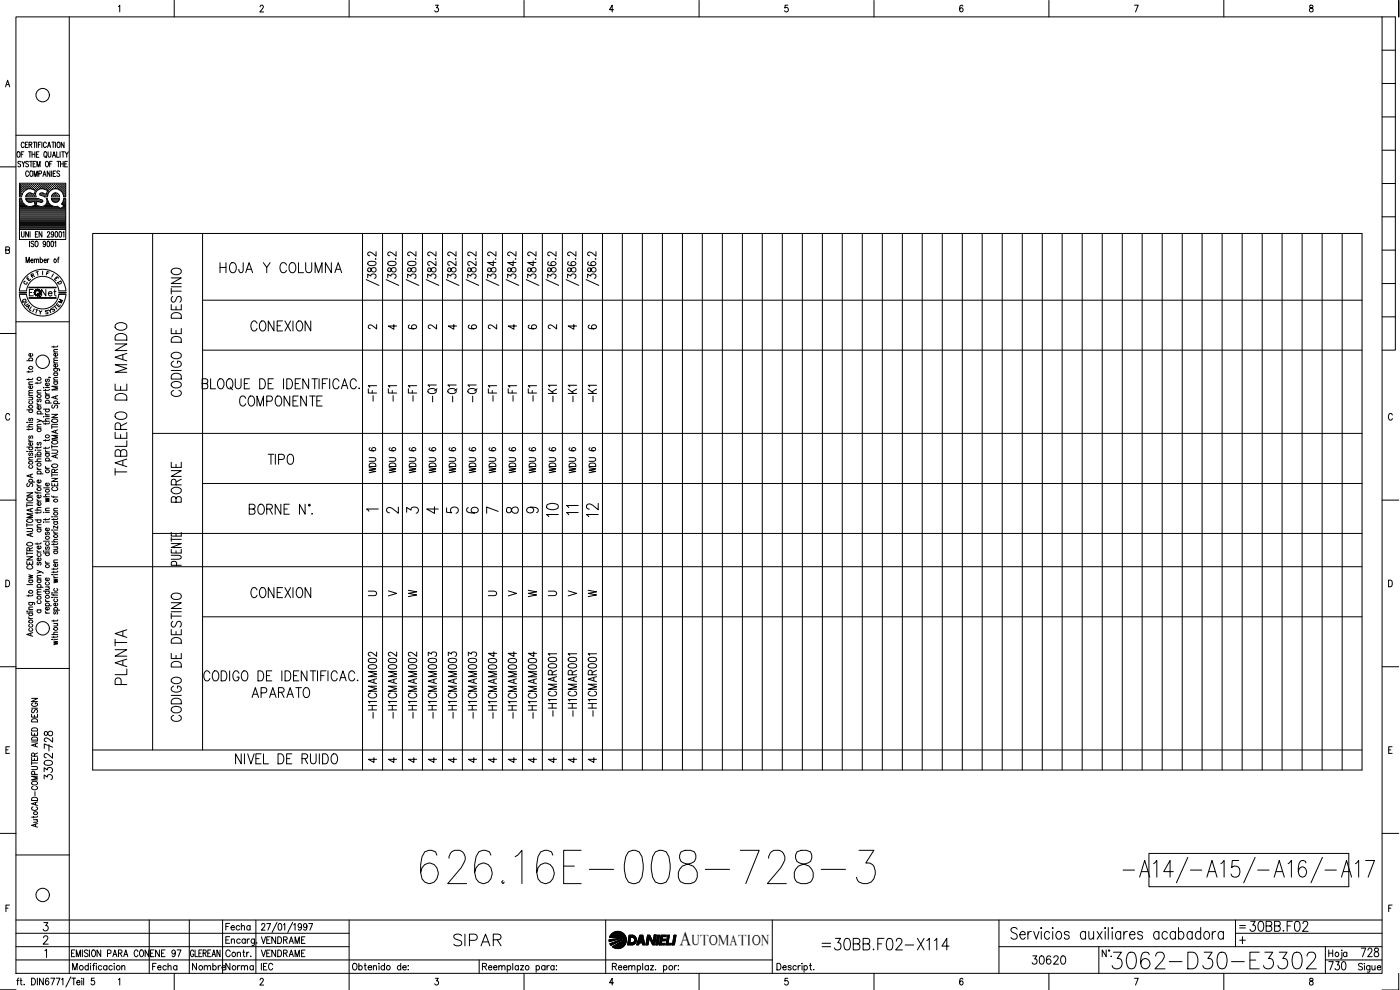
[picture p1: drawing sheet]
<svg xmlns="http://www.w3.org/2000/svg" width="420mm" height="297mm" viewBox="0 0 420 297" stroke-linecap="round" stroke-linejoin="round" font-family="sans-serif">
<defs><g id="words">
<text font-size="15" x="124.9" y="266.3">626.16E-008-728-3</text>
<text font-size="8.8" x="332.7" y="291.7">3062-D30-E3302</text>
<g font-size="7.1">
<text x="38.8" y="143.9" transform="rotate(-90 38.8 143.9)">TABLERO DE MANDO</text>
<text x="180.3" y="156.3" transform="rotate(-90 180.3 156.3)">12</text>
<text x="38.8" y="206.7" transform="rotate(-90 38.8 206.7)">PLANTA</text>
<text x="135.1" y="285">SIPAR</text>
</g>
<g font-size="6.6">
<text x="74.1" y="100.5">CONEXION</text>
<text x="55.4" y="120.3" transform="rotate(-90 55.4 120.3)">CODIGO DE DESTINO</text>
<text x="70.6" y="123.1">COMPONENTE</text>
<text x="55.4" y="152" transform="rotate(-90 55.4 152)">BORNE</text>
<text x="168.3" y="156.3" transform="rotate(-90 168.3 156.3)">10</text>
<text x="74.1" y="180.6">CONEXION</text>
<text x="74.4" y="210.6">APARATO</text>
<text x="55.4" y="217.7" transform="rotate(-90 55.4 217.7)">CODIGO DE DESTINO</text>
<text x="373.9" y="280.8">30BB.F02</text>
<text x="245.5" y="286.1">=30BB.F02-X114</text>
</g>
<g font-size="6.2">
<text x="64.9" y="82.9">HOJA Y COLUMNA</text>
<text x="79.4" y="140.4">TIPO</text>
<text x="169" y="155.6">11</text>
<text x="69.5" y="230.4">NIVEL DE RUIDO</text>
<text x="308.7" y="290.7">30620</text>
</g>
<text font-size="5.9" x="204" y="283.5">A</text>
<g font-size="5.7">
<text x="113.9" y="121.7" transform="rotate(-90 113.9 121.7)">-F1</text>
<text x="119.9" y="121.7" transform="rotate(-90 119.9 121.7)">-F1</text>
<text x="125.9" y="121.7" transform="rotate(-90 125.9 121.7)">-F1</text>
<text x="131.9" y="121.7" transform="rotate(-90 131.9 121.7)">-Q1</text>
<text x="137.9" y="121.7" transform="rotate(-90 137.9 121.7)">-Q1</text>
<text x="143.9" y="121.7" transform="rotate(-90 143.9 121.7)">-Q1</text>
<text x="149.9" y="121.7" transform="rotate(-90 149.9 121.7)">-F1</text>
<text x="155.9" y="121.7" transform="rotate(-90 155.9 121.7)">-F1</text>
<text x="161.9" y="121.7" transform="rotate(-90 161.9 121.7)">-F1</text>
<text x="167.9" y="121.7" transform="rotate(-90 167.9 121.7)">-K1</text>
<text x="173.9" y="121.7" transform="rotate(-90 173.9 121.7)">-K1</text>
<text x="179.9" y="121.7" transform="rotate(-90 179.9 121.7)">-K1</text>
<text x="113.9" y="216.6" transform="rotate(-90 113.9 216.6)">-H1CMAM002</text>
<text x="119.9" y="216.6" transform="rotate(-90 119.9 216.6)">-H1CMAM002</text>
<text x="125.9" y="216.6" transform="rotate(-90 125.9 216.6)">-H1CMAM002</text>
<text x="131.9" y="216.6" transform="rotate(-90 131.9 216.6)">-H1CMAM003</text>
<text x="137.9" y="216.6" transform="rotate(-90 137.9 216.6)">-H1CMAM003</text>
<text x="143.9" y="216.6" transform="rotate(-90 143.9 216.6)">-H1CMAM003</text>
<text x="149.9" y="216.6" transform="rotate(-90 149.9 216.6)">-H1CMAM004</text>
<text x="155.9" y="216.6" transform="rotate(-90 155.9 216.6)">-H1CMAM004</text>
<text x="161.9" y="216.6" transform="rotate(-90 161.9 216.6)">-H1CMAM004</text>
<text x="167.9" y="216.3" transform="rotate(-90 167.9 216.3)">-H1CMAR001</text>
<text x="173.9" y="216.3" transform="rotate(-90 173.9 216.3)">-H1CMAR001</text>
<text x="179.9" y="216.3" transform="rotate(-90 179.9 216.3)">-H1CMAR001</text>
<text x="16.6" y="225.8" transform="rotate(-90 16.6 225.8)">728</text>
<text x="16.6" y="235.3" transform="rotate(-90 16.6 235.3)">3302-</text>
<text x="397.6" y="292.1">730</text>
<text x="407.5" y="288.2">728</text>
</g>
<text font-size="5.3" x="127" y="155.2">4</text>
<g font-size="4.9">
<text x="11.3" y="90">Net</text>
<text x="115.4" y="100.2">4</text>
<text x="133.3" y="100.2">4</text>
<text x="151.3" y="100.2">4</text>
<text x="169.3" y="100.2">4</text>
<text x="113.6" y="143.2" transform="rotate(-90 113.6 143.2)">WDU 6</text>
<text x="119.6" y="143.2" transform="rotate(-90 119.6 143.2)">WDU 6</text>
<text x="125.6" y="143.2" transform="rotate(-90 125.6 143.2)">WDU 6</text>
<text x="131.6" y="143.2" transform="rotate(-90 131.6 143.2)">WDU 6</text>
<text x="137.6" y="143.2" transform="rotate(-90 137.6 143.2)">WDU 6</text>
<text x="143.6" y="143.2" transform="rotate(-90 143.6 143.2)">WDU 6</text>
<text x="149.6" y="143.2" transform="rotate(-90 149.6 143.2)">WDU 6</text>
<text x="155.6" y="143.2" transform="rotate(-90 155.6 143.2)">WDU 6</text>
<text x="161.6" y="143.2" transform="rotate(-90 161.6 143.2)">WDU 6</text>
<text x="167.6" y="143.2" transform="rotate(-90 167.6 143.2)">WDU 6</text>
<text x="173.6" y="143.2" transform="rotate(-90 173.6 143.2)">WDU 6</text>
<text x="179.6" y="143.2" transform="rotate(-90 179.6 143.2)">WDU 6</text>
<text x="114.7" y="155.2">2</text>
<text x="120.6" y="155.2">3</text>
<text x="132.6" y="155.2">5</text>
<text x="138.6" y="155.2">6</text>
<text x="145" y="155.2">7</text>
<text x="150.6" y="155.2">8</text>
<text x="156.6" y="155.2">9</text>
<text x="121.4" y="180.3">W</text>
<text x="157.3" y="180.3">W</text>
<text x="175.3" y="180.3">W</text>
<text x="66.7" y="280.1">Fecha</text>
<text x="44.4" y="292.1">Fecha</text>
<text x="56.4" y="292.1">Nombre</text>
<text x="66.7" y="292.1">Norma</text>
<text x="77.3" y="288.2">VENDRAME</text>
<text x="77.3" y="292.1">IEC</text>
</g>
<g font-size="4.4">
<text x="109.4" y="179.9">U</text>
<text x="115.4" y="179.9">V</text>
<text x="145.3" y="179.9">U</text>
<text x="151.3" y="179.9">V</text>
<text x="163.3" y="179.9">U</text>
<text x="169.3" y="179.9">V</text>
<text x="109.4" y="230">4</text>
<text x="115.4" y="230">4</text>
<text x="121.4" y="230">4</text>
<text x="127.4" y="230">4</text>
<text x="133.3" y="230">4</text>
<text x="139.3" y="230">4</text>
<text x="145.3" y="230">4</text>
<text x="151.3" y="230">4</text>
<text x="157.3" y="230">4</text>
<text x="163.3" y="230">4</text>
<text x="169.3" y="230">4</text>
<text x="175.3" y="230">4</text>
<text x="207.6" y="283.5">UTOMATION</text>
</g>
<g font-size="4">
<text x="6.7" y="85.4">E</text>
<text x="15.2" y="85.4">E</text>
<text x="16.2" y="86.4">D</text>
<text x="5.6" y="92.1">Q</text>
<text x="6" y="92.8">U</text>
<text x="6.7" y="93.8">A</text>
<text x="14.1" y="94.5">S</text>
<text x="14.8" y="93.8">T</text>
<text x="16.2" y="92.1">M</text>
<text x="109.4" y="99.8">2</text>
<text x="121.4" y="99.8">6</text>
<text x="127.4" y="99.8">2</text>
<text x="139.3" y="99.8">6</text>
<text x="145.3" y="99.8">2</text>
<text x="157.3" y="99.8">6</text>
<text x="163.3" y="99.8">2</text>
<text x="175.3" y="99.8">6</text>
</g>
<g font-size="3.5">
<text x="6" y="86.4">C</text>
<text x="108.7" y="154.5">1</text>
<text x="370.8" y="279.8">=</text>
</g>
</g></defs>
<!-- layer: DCA_A3E2|CART -->
<g fill="none" stroke="#000" stroke-width=".3">
<path d="M4.8 5.1h410v286.9h-410zM20.8 5.1v286.9M35.6 1.9l.3-.3v2M52.3 .1v5M78.1 2.1l.3-.5h.3l.3 .3-.2 .7-.8 1h1.1M104.8 .1v5M130.6 1.6h.9l-.5 .7a.62 .62 0 0 1 .6 1 .62 .62 0 0 1-1.1-.1M157.3 .1v5M184.1 2.9h-1.2l.8-1.3v2M209.8 .1v5M236.4 1.6h-.8l-.1 .8a.62 .62 0 0 1 1 .1 .62 .62 0 0 1-.1 .9 .62 .62 0 0 1-.9-.2M262.3 .1v5"/>
<path d="M289 1.8l-.3-.2a1.12 1.12 0 0 0-.7 .9 1.12 1.12 0 0 0 .6 1.1 .59 .59 0 0 0 .4-.9 .59 .59 0 0 0-.9-.1l-.1 .3M314.8 .1v5M340.5 1.6h1.1l-.8 2M367.3 .1v5M393.1 1.7l.2 .6a.65 .65 0 0 1 .8 .7 .65 .65 0 0 1-1 .5 .82 .82 0 0 1 0-.9 .82 .82 0 0 1 .9-.4v-.4a.59 .59 0 0 0-.9-.1zM414.8 5.1h4v100h-4M414.8 15.1h4M419.8 .1v5M1.7 26.1l.6-2 .6 2M1.9 25.4h.8M414.8 35.1h4M414.8 25h4"/>
<path d="M0 50.1h4.8M4.8 40.6h16M5.3 45.6l.1-.1a.86 .86 0 0 1 .6 .9 .86 .86 0 0 1-.6 .8 1.25 1.25 0 0 1-.1-1.6zM6 56.9h.1M6 56.2h.1M6 55.6h.1M6 57.5h.1M6 58.2h.1M6 58.8h.1M6 59.8h.3M6.1 57.2h.2M6.1 56.6h.2"/>
<path d="M6.1 56h.2M6.1 55.3h.2M6.1 57.9h.2M6.1 58.5h.2M6.2 48.6l-.3-.2-.5 .2v.4l.7 .3v.7l-.4 .1-.3-.3M6.2 55.2v.2M6.2 55.9v.1M6.2 56.5v.2M6.2 57.1v.2M6.2 57.8v.1M6.2 58.4v.2M6.3 46.3h.6"/>
<path d="M6.5 56.9h.1M6.5 56.2h.1M6.5 55.6h.1M6.5 57.5h.1M6.5 58.2h.1M6.5 55.5v.2M6.5 56.2v.1M6.5 56.8v.2M6.5 57.4v.2M6.5 58.1v.1M6.6 48.4l.4 .8 .5-.8M6.8 57.2h.1"/>
<path d="M6.8 56.6h.1M6.8 56h.1M6.8 55.3h.1M6.9 55.2v.2M6.9 55.9v.1M6.9 56.5v.2M6.9 57.1v.2M7 49.2v.9M7.1 56.9h.1M7.1 56.2h.1M7.1 55.6h.1M7.2 45.5h-.9v1.7"/>
<path d="M7.2 55.5v.2M7.2 56.2v.1M7.2 56.8v.2M7.2 43a.46 .46 0 0 0-.5-.3 .46 .46 0 0 0-.4 .6v.4a.46 .46 0 0 0 .4 .6 .46 .46 0 0 0 .5-.4M7.4 56.6h.2M7.4 56h.2M7.4 55.3h.2M7.5 55.2v.2M7.5 55.9v.1M7.5 56.5v.2M7.6 43.4h.5M7.7 56.9h.1"/>
<path d="M7.7 56.2h.2M7.7 55.6h.2M7.8 55.5v.2M7.8 56.2v.1M7.8 56.8h.1M7.8 59.8h3.7M7.9 58.8h.1M8 56.9l-1 .7-.5 1.5h-.7v-4.1h13.9v4.1h-.6l-.2-.8M8 56.6h.2M8 56h.2M8 55.3h.2M8 58.5h.2"/>
<path d="M8.1 55.2v.2M8.1 55.9v.1M8.1 56.5v.2M8.1 58.4v.2M8.4 42.7h-.8v1.6h.8M8.4 56.2h.1M8.4 55.6h.1M8.4 58.8h.1M8.4 55.5v.2M8.4 56.2v.1M8.4 58.7v.2M8.5 58.2h-.1"/>
<path d="M8.5 58l-.5 .4-.3 .7h3.1M8.6 48.6l-.3-.2-.6 .2 .1 .4 .8 .6-.3 .5-.6-.3M8.6 45.5h.8M8.6 51.7a.46 .46 0 0 0-.6-.4 .46 .46 0 0 0-.3 .6v.4a.46 .46 0 0 0 .3 .6 .46 .46 0 0 0 .6-.4M8.7 56.6h.1M8.7 56h.1M8.7 55.3h.1M8.7 58.5h.1M8.7 43.4l.7-.1v-.6h-.7v1.6M8.8 55.2v.2M8.8 55.9v.1M8.8 56.5v.1"/>
<path d="M8.8 58.4v.2M8.9 48.4h.8M9 45.5v1.7M9 56.2h.1M9 55.6h.1M9 58.2h.1M9 58.8h.1M9.1 55.5v.2M9.1 56.2v.1M9.1 58.1v.1M9.1 58.7v.2M9.1 43.4l.5 .9"/>
<path d="M9.2 51.3h.1a.86 .86 0 0 1 .6 .8 .86 .86 0 0 1-.6 .8 1.19 1.19 0 0 1-.1-1.6zM9.3 57.9l-.8 .1M9.3 48.4v1.7M9.3 56.6h.2M9.3 56h.2M9.3 55.3h.2M9.3 58.5h.2M9.4 55.2v.2M9.4 55.9v.1M9.4 56.5v.1M9.4 58.4v.2M9.6 46.3h.9"/>
<path d="M9.6 45.5v1.7M9.7 56.2h.1M9.7 55.6h.1M9.7 58.8h.1M9.7 56.7l-.7-.1-1 .2M9.7 56.8l.9 .3-.4 1.2-.9-.3M9.7 55.5v.2M9.7 56.2v.1M9.7 58.2h.1M9.7 58.7v.2M9.9 42.7h.9M9.9 49.2h.6"/>
<path d="M9.9 56.6h.2M9.9 56h.2M9.9 55.3h.2M9.9 58.5h.2M10 55.2v.2M10 55.9v.1M10 56.5v.2M10 58.4v.2M10.2 52.9v-1.6l.5 1.6 .5-1.6v1.6M10.3 56.9h.1M10.3 56.2h.1M10.3 55.6h.1"/>
<path d="M10.3 58.8h.1M10.3 55.5v.2M10.3 56.2v.1M10.3 56.8v.1M10.3 58.7v.2M10.4 42.7v1.6M10.4 58.2h.1M10.5 45.5v1.7M10.6 56.6h.2M10.6 56h.2M10.6 55.3h.2M10.7 55.2v.2"/>
<path d="M10.7 55.9v.1M10.7 56.5v.2M10.7 48.4h-.8v1.7h.8M10.7 57.2h.1M10.9 46.3h.5M10.9 56.9h.1M10.9 56.2h.1M10.9 55.6h.1M11 55.5v.2M11 56.2v.1M11 56.8v.2M11 42.7v1.6"/>
<path d="M11.1 50.1v-1.7l.5 1.7 .4-1.7v1.7M11.2 56.6h.2M11.2 56h.2M11.2 55.3h.2M11.3 55.2v.2M11.3 55.9v.1M11.3 56.5v.2M11.4 57a1.46 1.46 0 0 0-.5 2M11.4 59.6h-3.7l.3 .6 .5 .4M11.4 59.5l.3 .1M11.5 43.4h.5M11.6 56.2h.1"/>
<path d="M11.6 55.6h.1M11.6 55.5v.2M11.6 56.2v.1M11.6 56.9l-.3 .1M11.6 59.7l1 .3a.43 .43 0 0 1 .2 .6 .43 .43 0 0 1-.7 .1l-1-.3-.3 1.1 1.9 .5M11.6 52.1h.8v-.8h-.8v1.6M11.7 45.5h-.8v1.7h.8M11.9 56.6h.1M11.9 56h.1M11.9 55.3h.1M11.9 55.2v.2M11.9 55.9v.1"/>
<path d="M11.9 56.5v.2M12 58.5l2.1 .6M12.1 58l-.2 .3 .2 .2M12.2 56.2h.1M12.2 55.6h.1M12.2 58.2h.1M12.2 55.5v.2M12.2 56.2v.1M12.2 58.1v.1M12.3 42.7h-.8v1.6M12.5 56.6h.2M12.5 56h.2"/>
<path d="M12.5 55.3h.2M12.5 58.5h.2M12.6 42.7v1.6M12.6 55.2v.2M12.6 55.9v.1M12.6 56.5v.1M12.6 58.4v.2M12.8 56.2h.2M12.8 55.6h.2M12.8 58.2h.2M12.9 52.9l.4-1.6 .5 1.6M12.9 55.5v.2"/>
<path d="M12.9 56.2v.1M12.9 58.1v.1M13 57.9l-.9 .1M13 52.4h.6M13.1 56.6h.2M13.1 56h.2M13.1 55.3h.2M13.1 58.5h.2M13.2 55.2v.2M13.2 55.9v.1M13.2 56.5v.2M13.2 58.4v.2"/>
<path d="M13.3 56.8l1 .3-.4 1.2-1-.3M13.3 56.7l-.7-.1-1 .2M13.4 45.6l.1-.1a.86 .86 0 0 1 .6 .9 .86 .86 0 0 1-.6 .8 1.25 1.25 0 0 1-.1-1.6zM13.5 56.2h.1M13.5 55.6h.1M13.5 58.8h.1M13.5 55.5v.2M13.5 56.2v.1M13.5 58.7v.2M13.7 46.8l.3 .5M13.8 56.6h.1M13.8 56h.1"/>
<path d="M13.8 55.3h.1M13.8 58.5h.1M13.8 48.5l.2-.1a.86 .86 0 0 1 .6 .8 .86 .86 0 0 1-.6 .9 1.25 1.25 0 0 1-.2-1.6zM13.8 55.2v.2M13.8 55.9v.1M13.8 56.5v.2M13.8 58.4v.2M13.9 59.6a1.59 1.59 0 0 1-1.3 2.3M13.9 43a.46 .46 0 0 0-.5-.3 .46 .46 0 0 0-.4 .6v.4a.46 .46 0 0 0 .4 .6 .46 .46 0 0 0 .5-.4M13.9 59.6h.2M14.1 58.8h.1M14.1 56.9h.1"/>
<path d="M14.1 56.2h.1M14.1 55.6h.1M14.1 58.2h.1M14.1 55.5v.2M14.1 56.2v.1M14.1 56.8v.2M14.1 58.1v.1M14.2 59.6l.2 .7M14.2 57.5h.1M14.3 44.3l.4-1.6 .5 1.6M14.4 58.3l-.2 .8M14.4 57.2h.2"/>
<path d="M14.4 56.6h.2M14.4 56h.2M14.4 55.3h.2M14.4 57.9h.1M14.4 45.5v1.2l.4 .5 .5-.5v-1.2M14.4 43.8h.6M14.5 55.2v.2M14.5 55.9v.1M14.5 56.5v.2M14.5 57.1v.2M14.5 57.8h.1M14.7 56.9h.2"/>
<path d="M14.7 56.2h.2M14.7 55.6h.2M14.8 55.5v.2M14.8 56.2v.1M14.8 56.8v.2M14.9 49.2h.5M14.9 57.5l-.5 .8M15 51.3v1.6l-.8-1.6v1.6M15 56.6h.2M15 56h.2M15 55.3h.2M15.1 55.2v.2"/>
<path d="M15.1 55.9v.1M15.1 56.5v.2M15.4 56.2h.1M15.4 55.6h.1M15.4 59.1h2.5M15.4 59.6h2.5M15.4 56.8l.1 .1M15.4 55.5v.2M15.4 56.2v.1M15.4 59.6l.4 .7M15.5 51.3v1.6M15.5 59.8h2.2"/>
<path d="M15.6 42.7h.8M15.7 48.4h-.8v1.7M15.7 56.6h.1M15.7 56h.1M15.7 55.3h.1M15.7 56.9l-.8 .6M15.7 56.8l1-.2 .9 .2M15.7 47.2l.5-1.7 .5 1.7M15.7 55.2v.2M15.7 55.9v.1M15.7 56.5v.2M15.8 58.3l-.4 .8"/>
<path d="M15.8 58.5l-.1 .1M15.9 46.6h.6M16 42.7v1.6M16 52.1h.4M16 56.2h.1M16 55.6h.1M16 58.8h.1M16 55.5v.2M16 56.2v.1M16 58.2h.1M16 58.7v.2M16.1 58.2h.1"/>
<path d="M16.2 58l-.4 .3M16.2 58h.9M16.3 56.6h.2M16.3 56h.2M16.3 55.3h.2M16.3 58.5h.2M16.4 55.2v.2M16.4 55.9v.1M16.4 56.5v.1M16.4 58.4v.2M16.6 42.7v1.6M16.6 56.2h.2"/>
<path d="M16.6 55.6h.2M16.6 58.2h.2M16.6 58.8h.2M16.7 55.5v.2M16.7 56.2v.1M16.7 58.1v.1M16.7 58.7v.2M16.7 51.3h-.7v1.6h.7M16.9 56.6h.2M16.9 56h.2M16.9 55.3h.2M16.9 58.5h.2"/>
<path d="M17 45.5v1.7h.7M17 55.2v.2M17 55.9v.1M17 56.5v.1M17 58.4v.2M17.1 48.4h.8M17.1 58l.8 .8M17.3 56.2h.1M17.3 55.6h.1M17.3 58.8h.1M17.3 42.7h.1a.83 .83 0 0 1 .7 .8 .83 .83 0 0 1-.7 .8 1.17 1.17 0 0 1-.1-1.6zM17.3 55.5v.2"/>
<path d="M17.3 56.2v.1M17.3 58.7v.2M17.5 48.4v1.7M17.6 56.6h.1M17.6 56h.1M17.6 55.3h.1M17.6 56.9l.9 .6 .5 .8M17.7 55.2v.2M17.7 55.9v.1M17.7 56.5v.2M17.8 58.8l.1 .3M17.9 59.9l-.9 .8h-.7l-.5-.4"/>
<path d="M17.9 59.6l-.1 .3M17.9 51.5l-.3-.2-.5 .2v.3l.8 .6-.3 .5-.5-.2M17.9 56.9h.1M17.9 56.2h.1M17.9 55.6h.1M17.9 55.5v.2M17.9 56.2v.1M17.9 56.8v.2M18 45.5v1.7M18.2 49.2h.8M18.2 48.4v1.7M18.2 56.6h.2"/>
<path d="M18.2 56h.2M18.2 55.3h.2M18.3 57.2h.1M18.3 55.2v.2M18.3 55.9v.1M18.3 56.5v.2M18.3 57.1v.1M18.5 45.5h.8M18.5 56.9h.2M18.5 56.2h.2M18.5 55.6h.2M18.6 57.4l.1 .1"/>
<path d="M18.6 55.5v.2M18.6 56.2v.1M18.6 56.8v.2M18.8 57.2h.2M18.8 56.6h.2M18.8 56h.2M18.8 55.3h.2M18.8 57.9h.2M18.9 45.5v1.7M18.9 55.2v.2M18.9 55.9v.1M18.9 56.5v.2"/>
<path d="M18.9 57.1v.2M18.9 57.8v.1M19 48.4v1.7M19.2 56.9h.1M19.2 56.2h.1M19.2 55.6h.1M19.2 57.5h.1M19.2 58.2h.1M19.2 42.7v1.6l-.8-1.6v1.6M19.2 58.8h.1M19.2 55.5v.2M19.2 56.2v.1"/>
<path d="M19.2 56.8v.2M19.2 57.4v.2M19.2 58.1v.1M19.2 58.7v.2M19.2 59.8h.4M19.4 49.2h.5M19.5 57.2h.1M19.5 56.6h.1M19.5 56h.1M19.5 55.3h.1M19.5 57.9h.1M19.5 58.5h.1"/>
<path d="M19.6 45.5l.4 .8 .5-.8M19.6 55.2v.2M19.6 55.9v.1M19.6 56.5v.2M19.6 57.1v.2M19.6 57.8v.1M19.6 58.4v.2M20 46.3v.9M20.2 48.4h-.8v1.7h.8M414.8 55.1h4M414.8 45.1h4M1.7 75l1-.1 .1-.7-1.1-.1v2l1.1-.2 .1-.5-.4-.4"/>
<path d="M5.8 68.9v3h13.9v-3M6 64.5h13.6M6 64.2h13.6M6 63.9h13.6M6 63.6h13.6M6 63.2h13.6M6 62.9h13.6M6 62.6h12M6 62.3h11.7M6 62h2.2M6 61.7h1.5M6 61.3h1.2"/>
<path d="M6 61h.9M6 60.7h.7M6 60.4h.5M6 60.1h.4M6 64.8h13.6M6 65.1h13.6M6 65.5h13.6M6 65.8h13.6M6 66.1h13.6M6 66.4h13.6M6 66.7h13.6M6 67h13.6"/>
<path d="M6 67.4h13.6M6 67.7h13.6M6 68h13.6M6 68.3h13.6M6 68.7h13.6M6.4 69.5l.1 1.4 .3 .2 .4-.2v-1.4M7.8 78.8v-1.6l.5 1.6 .5-1.6v1.6M8 60.1h4.4M8.3 60.4h1.6M8.5 60.6l.6 .1 1.1-.3 .3 1.1-.8 .4M8.6 69.5v1.6l-.9-1.6v1.6M8.8 72.4v1.6"/>
<path d="M9 69.5v1.6M9.3 78.2h.6v-.3a.46 .46 0 0 0-.6 .4 .46 .46 0 0 0 .6 .4v-.1M9.7 62h2M10.2 72.6l-.3-.2-.6 .2 .1 .3 .6 .4 .2 .5-.3 .2-.6-.2M10.3 78l.3-.3 .3 .1 .1 1M10.3 77.7v1.1M10.4 60.4h.6M10.4 60.7h.6M10.5 61h.4M10.5 61.7h.3M10.6 61.3h.2M10.6 70.3h.5"/>
<path d="M10.7 72.5l.1-.1a.86 .86 0 0 1 .7 .8 .86 .86 0 0 1-.7 .8 1.2 1.2 0 0 1-.1-1.5zM11 78l.3-.3 .3 .1v1M11.4 69.5h-.8v1.6h.8M11.5 60.4h1.3M12.1 78a.49 .49 0 0 1 .8 .2 .49 .49 0 0 1-.6 .6l-.2-.2M12.1 77.2v1.6M12.6 69.5v1.6l-.9-1.6v1.6M13.1 62h2.8M13.2 78.2h.7l-.1-.3a.43 .43 0 0 0-.5 .1 .43 .43 0 0 0 .1 .6 .43 .43 0 0 0 .5 0M13.6 61.7h1.6M13.7 72.9a.4 .4 0 0 1-.5 .5 .4 .4 0 0 1-.3-.6l.4-.4a.95 .95 0 0 1-.1 1.6l-.2-.2M13.9 61.3h1"/>
<path d="M14.1 61h.5M14.2 60.7h.2M14.2 60.4h.1M14.2 69.9l.1-.3a.44 .44 0 0 1 .6 .1 .44 .44 0 0 1-.2 .6l-.6 .8h.9M14.3 72.5l.1-.1a.95 .95 0 0 1 0 1.6l-.3-.7zM14.3 77.7v1.1M14.4 60.3l.5 .9M14.7 77.7l-.4 .5M15.5 72.5l.1-.1a.95 .95 0 0 1 0 1.6l-.3-.7zM15.7 60.1h1.9M16 60.4h1.4M16.1 70a.4 .4 0 0 1-.5 .5 .4 .4 0 0 1-.3-.5l.4-.5a.95 .95 0 0 1-.1 1.6l-.2-.2"/>
<path d="M16.4 72.7l.3-.3v1.6M16.7 69.6l.1-.1a.95 .95 0 0 1 0 1.6l-.3-.7zM17.3 77.7h.4M17.7 77.2l-.3 .3v1.3M17.9 69.6l.1-.1a.95 .95 0 0 1 0 1.6l-.3-.7zM18.2 62.6h1.4M18.7 61h.9M18.8 62.3h.8M18.8 61.3h.8M18.9 69.8l.3-.3v1.6M18.9 60.7h.7M18.9 60.3l.2-.7h.6v9.3h-13.9v-9.3h.6a2.61 2.61 0 0 0 3.3 2.2"/>
<path d="M19 60.3l-.6 .9 .8 .7-1.1 .7a1.41 1.41 0 0 0-1.8-.7l-1.4-.7M19 61.7h.6M19 60.4h.6M19.1 60.1h.5M19.3 62h.3M414.8 75h4M414.8 65.1h4M4.8 96.5h16M5.8 87.3a7 7 0 0 1 7-6.5 7 7 0 0 1 7 6.5M5.8 88.3a7 7 0 0 0 7 6.5 7 7 0 0 0 7-6.5M7.9 87.3a4.9 4.9 0 0 1 4.9-4.4 4.9 4.9 0 0 1 4.9 4.4M7.9 88.3a4.9 4.9 0 0 0 4.9 4.4 4.9 4.9 0 0 0 4.9-4.4"/>
<path d="M8.7 86.2h8.1v.1h-8.1M8.7 89.3h8.1v.2h-8.1zM8.8 86.3h8M8.8 89.4h8M10 86.9h-1.2v1.9M10.8 92.9l.6 .2M11.8 93.2l.3 .5 .5-.5M12.1 93.7v.6M12.8 81.4v1M414.8 95.1h4M414.8 85.1h4M0 100.1h4.8"/>
<path d="M8 108.2h1.8M8.6 111.3v.5M8.6 113.6v.4M8.6 119.2h1.2M8.6 118.6h1.2M8.6 115.3h1.2M8.9 108.2l-.2-.1a.51 .51 0 0 1 .6-.7 .51 .51 0 0 1 .3 .8M9.5 119.2l.3 .3-.1 .4-1.1 .1M9.6 115.8a.49 .49 0 0 1 0 .6 .49 .49 0 0 1-.7 .1 .49 .49 0 0 1-.1-.7h.3v.8M9.6 106.1l.1 .1a.52 .52 0 0 1-.5 .7 .52 .52 0 0 1-.4-.7l.3-.1v.8M9.8 117.9l-1.1 .1-.1 .3 .4 .3M9.8 117.1l-1.1 .1-.1 .3 .4 .4"/>
<path d="M9.8 114.6l-1.1 .1-.1 .3 .4 .3M9.8 113.5l-.3 .4h-1.5M9.8 111.2l-.3 .4h-1.5M11.1 114.7v.5M11.1 117.9h1.2M11.4 119.7l-.3 .3 .1 .5h.4l.2-.7 .3-.1 .2 .3-.2 .6M12.3 117.1l-1.1 .1-.1 .4 .4 .3M12.3 114.6l-.3 .4h-1.5M13 116.3h.2zM13.6 117.7l.1 .4 .4 .2M13.6 116.8v.5M13.6 118.7h1.2"/>
<path d="M13.6 118.3h1.2M13.6 116.3h1.2M13.9 118.7l-.2 .2a.52 .52 0 0 0 .6 .7 .52 .52 0 0 0 .3-.9M13.9 113.7l-.3 .3 .3 .5 .4-.7h.4l.1 .4-.2 .3M14.6 114.9a.5 .5 0 0 1 0 .7 .5 .5 0 0 1-.7 .1 .5 .5 0 0 1-.1-.7l.3-.1v.9M14.7 113.2l.5 .1M14.8 116.8l-.3 .3h-1.5M16.1 110.6l1.6 .1 .1 .5M16.1 103.8v.5M16.1 114.5h1.2M16.1 114h1.2M16.1 111.9h1.2"/>
<path d="M16.1 108.9h1.2M16.1 105.6h1.2M16.4 114.5l-.2 .2a.53 .53 0 0 0 .5 .7 .53 .53 0 0 0 .5-.7l-.1-.2M16.4 111.9l-.2 .1a.53 .53 0 0 0 .5 .7 .53 .53 0 0 0 .5-.7l-.1-.1M16.4 110.6l-.2 .1a.52 .52 0 0 0 .6 .8 .52 .52 0 0 0 .3-.9M16.7 118.9v.7M17.1 109.3l.1 .2a.52 .52 0 0 1-.5 .6 .52 .52 0 0 1-.4-.7l.3-.1v.8M17.1 106a.49 .49 0 0 1-.1 .7 .49 .49 0 0 1-.6 0 .49 .49 0 0 1-.1-.6l.3-.1v.8M17.3 118.7l-1.8 .5 1.8 .6M17.3 115.9h-1.8l1.8 .5-1.8 .6h1.8M17.3 113.3l-1.1 .1-.1 .3 .4 .3M17.3 108.1l-1.1 .1-.1 .4 .4 .3"/>
<path d="M17.3 107.4l-1.1 .1-.1 .3 .4 .3M17.3 104.8l-1.1 .1-.1 .4 .4 .3M17.3 103.7l-.1 .3-1.7 .1M2.9 124.5a.63 .63 0 0 0-.7-.4 .63 .63 0 0 0-.5 .7v.5a.63 .63 0 0 0 .5 .8 .63 .63 0 0 0 .7-.5M8 135.5h.2zM8 126.7h.2zM8 128.1h1.8M8 134.1h1.8M8 123h1.8M8.6 131.9l.1 .3 .4 .2M8.6 128.6v.5M8.6 138h1.2"/>
<path d="M8.6 135.5h1.2M8.6 132.4h1.2M8.6 126.7h1.2M8.9 139.7l-.2 .1a.52 .52 0 0 0 .6 .7 .52 .52 0 0 0 .3-.8M8.9 135.9l-.3 .3 .1 .4h.4l.2-.6 .3-.1 .2 .3-.2 .5M8.9 134.1a.55 .55 0 0 0 .2 1 .55 .55 0 0 0 .7-.7l-.2-.3M8.9 130.8l-.3 .2 .3 .5 .4-.7h.4l.1 .5-.2 .2M8.9 125.5l-.3 .3 .3 .5 .4-.8h.4l.1 .5-.2 .3M8.9 123a.55 .55 0 0 0 .2 .9 .55 .55 0 0 0 .7-.7l-.2-.2M8.9 120.3l-.2 .2a.51 .51 0 0 0 .6 .7 .51 .51 0 0 0 .3-.9M9.6 132.8l.1 .2a.52 .52 0 0 1-.5 .7 .52 .52 0 0 1-.4-.8l.3-.1v.9M9.8 137.2l-1.1 .1-.1 .4 .4 .3"/>
<path d="M9.8 128.5l-.1 .3h-1.7M9.8 127.4h-1.1l-.1 .3 .4 .4M10.5 137h.2zM10.5 135.1h.2zM10.5 138.5h1.8M10.5 136.5h1.8M11.1 125.8l1.2 .4-1.2 .5M11.1 120.9l.1 .4 .4 .2M11.1 134.1v.5M11.1 137h1.2M11.1 135.1h1.2M11.1 128.6h1.2"/>
<path d="M11.1 128.1h1.2M11.1 124.2h1.8M11.1 121.5h1.2M11.4 136.5a.51 .51 0 0 1 0-.7 .51 .51 0 0 1 .7 0 .51 .51 0 0 1 0 .7M11.4 132.7l-.3 .3 .3 .5 .4-.7h.4l.1 .5-.2 .2M11.4 128.6a.51 .51 0 0 0 0 .8 .51 .51 0 0 0 .7 0 .51 .51 0 0 0 0-.8M11.4 124.2a.49 .49 0 0 1 0-.7 .49 .49 0 0 1 .7 0 .49 .49 0 0 1 0 .7M12.1 121.9a.5 .5 0 0 1 0 .8 .5 .5 0 0 1-.7 0 .5 .5 0 0 1 .1-.8h.1v.9M12.3 137.7h-1.1l-.1 .4 .4 .4M12.3 134l-.1 .3h-1.7M12.3 127.3l-1.1 .1-.1 .4 .4 .3M12.3 126.2l.6 .3v.3"/>
<path d="M13 125h.2zM13 126.4h1.8M13 122.8h1.8M13.6 139.9l.1 .4 .4 .2M13.6 135l.1 .4 .4 .2M13.6 123.9l.1 .4 .4 .2M13.6 126.9v.5M13.6 131.9v.5M13.6 134.2v.5M13.6 138.3h1.8M13.6 136.1h1.2M13.6 135.6h1.2"/>
<path d="M13.6 125h1.2M13.6 124.5h1.2M13.6 120.9h1.8M13.9 138.3a.49 .49 0 0 1 0-.7 .49 .49 0 0 1 .7 0 .49 .49 0 0 1 0 .7M13.9 136.1l-.2 .2a.51 .51 0 0 0 .6 .6 .51 .51 0 0 0 .3-.8M13.9 122.8l-.2 .1a.52 .52 0 0 0 .6 .7 .52 .52 0 0 0 .3-.8M13.9 120.9a.49 .49 0 0 1 0-.7 .49 .49 0 0 1 .7 0 .49 .49 0 0 1 0 .7M14.8 134.1l-.3 .4h-1.5M14.8 131.8l-.1 .3-1.7 .1M14.8 126.8l-.1 .3-1.7 .1M14.8 125.6l-1.1 .1-.1 .4 .4 .3M15.5 135l1.6 .1 .2 .4-.1 .3-.4 .2h-1.3"/>
<path d="M15.5 124.3h1.8l-1.8 1h1.8M15.5 127.6v1M15.5 133.5v1M15.5 134h1.8M15.5 128.1h1.8M15.5 127.3h1.8M15.6 139.5a.88 .88 0 0 1 1-.4 .88 .88 0 0 1 .6 .9 .88 .88 0 0 1-1 .4 .88 .88 0 0 1-.6-.9zM15.6 132.4a.88 .88 0 0 1 1-.3 .88 .88 0 0 1 .6 .9 .88 .88 0 0 1-1 .3 .88 .88 0 0 1-.6-.9zM15.6 126a.88 .88 0 0 1 1-.4 .88 .88 0 0 1 .6 .9 .88 .88 0 0 1-1 .4 .88 .88 0 0 1-.6-.9zM15.8 121.5l-.3 .4 .3 .6 .4-.2 .3-.5a.48 .48 0 0 1 .7-.2 .48 .48 0 0 1 0 .7l-.1 .2M16.1 121.1h1.8M16.4 121.1l-.2-.1a.53 .53 0 0 1 .5-.7 .53 .53 0 0 1 .5 .7l-.1 .1"/>
<path d="M16.7 129.2v.7M16.7 136.6v.7M17.3 136.4l-1.8 .5 1.8 .6M17.3 130.6h-1.8l1.8 .6-1.8 .5h1.8M17.3 129l-1.8 .5 1.8 .6M417.9 124.5a.61 .61 0 0 0-.8-.4 .61 .61 0 0 0-.4 .7v.5a.61 .61 0 0 0 .4 .7 .61 .61 0 0 0 .8-.4M0 150.1h4.8M8 158.6h1.6l.2 .3-.2 .6h-1.6M8 147.9h1.8l-1.8 .9h1.8M8 151.2v.9M8 157v1M8 157.5h1.8"/>
<path d="M8 151.6h1.8M8 150.9h1.8M8.1 155.9a.88 .88 0 0 1 1-.3 .88 .88 0 0 1 .6 .9 .88 .88 0 0 1-1 .3 .88 .88 0 0 1-.6-.9zM8.1 149.5a.88 .88 0 0 1 1-.3 .88 .88 0 0 1 .6 .9 .88 .88 0 0 1-1 .3 .88 .88 0 0 1-.6-.9zM8.3 145l-.3 .4 .3 .6 .4-.1 .4-.7a.49 .49 0 0 1 .7 .1 .49 .49 0 0 1-.2 .7M8.6 144.6h1.8M8.9 144.6l-.2-.1a.51 .51 0 0 1 .6-.7 .51 .51 0 0 1 .3 .8M9.2 142.4v.7M9.2 152.7v.7M9.8 159.9l-1.8 .6 1.8 .5M9.8 154.2h-1.8l1.8 .5-1.8 .6h1.8M9.8 152.5l-1.8 .6 1.8 .5"/>
<path d="M9.8 142.2l-1.8 .6 1.8 .5M10.5 147.5l.4 .4h1.4M10.5 156h1.8M10.5 153.1h1.8M11.1 149.8l.1 .3 .4 .3M11.1 145.3l.1 .3 .4 .2M11.1 140.2l.1 .4 .4 .2M11.1 147.6v.5M11.1 153.6v.5M11.1 158.7h1.2M11.1 158.2h1.2M11.1 150.4h1.2"/>
<path d="M11.1 145.8h1.2M11.1 142.2h1.8M11.1 140.8h1.2M11.4 158.7a.51 .51 0 0 0 0 .8 .51 .51 0 0 0 .7 0 .51 .51 0 0 0 0-.8M11.4 156l-.2 .1a.52 .52 0 0 0 .6 .7 .52 .52 0 0 0 .3-.8M11.4 142.2a.49 .49 0 0 1 0-.7 .49 .49 0 0 1 .7 0 .49 .49 0 0 1 0 .7M12.1 150.8a.5 .5 0 0 1 0 .7 .5 .5 0 0 1-.7 0 .5 .5 0 0 1 .1-.7h.1v.9M12.1 148.5a.5 .5 0 0 1 0 .8 .5 .5 0 0 1-.7 0 .5 .5 0 0 1 .1-.8h.1v.9M12.1 144a.5 .5 0 0 1 0 .7 .5 .5 0 0 1-.7 0 .5 .5 0 0 1 .1-.7h.1v.9M12.3 157.4l-1.1 .1-.1 .3 .4 .4M12.3 153.5l-.3 .4h-1.5M12.3 152.3h-1.1l-.1 .4 .4 .4"/>
<path d="M13 156.6h.2zM13 153.7h.2zM13 149h1.8M13 146.4h1.8M13.6 149.5l1.2 .2-1.2 .3 1.2 .3-1.2 .3M13.6 156.6h1.2M13.6 155.6v.5M13.6 153.7h1.2M13.6 153.2h1.2M13.6 140.5h1.2M13.9 159.7l-.3 .3 .1 .4h.4l.2-.6 .3-.1 .2 .3-.2 .5M14.6 158.4l.1 .2a.52 .52 0 0 1-.5 .7 .52 .52 0 0 1-.4-.8l.3-.1v.9"/>
<path d="M14.6 144.9a.5 .5 0 0 1 0 .7 .5 .5 0 0 1-.7 .1 .5 .5 0 0 1-.1-.7l.3-.1v.9M14.8 155.6l-.1 .3h-1.7M14.8 152.5l-1.1 .1-.1 .3 .4 .3M14.8 148.2l-1.1 .1-.1 .4 .4 .3M15.5 148.8l.1 .3h1.7M15.5 144.9v.9h1.8v-.9M15.5 143.5h1.8l-1.8 1h1.8M15.5 142.5h1.8M15.5 142v1M15.6 159.1h.1M15.6 155.1h.1M16 146.2a.52 .52 0 0 0-.5 .6 .52 .52 0 0 0 .7 .4h.4a.52 .52 0 0 0 .7-.4 .52 .52 0 0 0-.4-.6"/>
<path d="M16.1 159.4l.1 .4 .4 .2M16.1 148.9v.4M16.1 155.6v.5M16.1 160h1.2M16.1 159h1.2M16.1 156.5h1.2M16.1 155.1h1.2M16.1 153.3h1.2M16.4 156.5l-.2 .2a.51 .51 0 0 0 .6 .7 .51 .51 0 0 0 .3-.9M16.4 141.8l-.1-.9-.6-.1-.2 1h1.8M16.4 145.2v.6M17.3 157.8v.7l-1.2-.7v.7"/>
<path d="M17.3 155.5l-.1 .3-1.7 .1M17.3 152.5l-1.1 .1-.1 .3 .4 .4M17.3 140.8l-.9 .5M414.8 150.1h5M1.7 174.1a1.01 1.01 0 0 1 1.2 1 1.01 1.01 0 0 1-1.2 1zM8 168.4v.9h1.8v-.9M8 167h1.8l-1.8 1h1.8M8 175.4h1.8M8 166h1.8M8 165.6v.9M8.1 163a.88 .88 0 0 1 1-.3 .88 .88 0 0 1 .6 .9 .88 .88 0 0 1-1 .3 .88 .88 0 0 1-.6-.9zM8.5 169.7a.54 .54 0 0 0-.5 .7 .54 .54 0 0 0 .7 .4h.4a.54 .54 0 0 0 .7-.4 .54 .54 0 0 0-.4-.7"/>
<path d="M8.6 172.5l1.2 .2-1.2 .3 1.2 .3-1.2 .3M8.6 178.5v.5M8.6 174.1h1.2M8.9 174.1l-.2 .1a.53 .53 0 0 0 .5 .7 .53 .53 0 0 0 .5-.7l-.1-.1M8.9 165.3l-.1-.8-.6-.1-.2 .9h1.8M8.9 168.8v.5M9.2 160.1v.7M9.8 178.4l-.1 .3-1.7 .1M9.8 164.3l-.9 .5M11.1 171.1l1.2 .5-1.2 .4M11.1 165.1l.1 .3 .4 .2M11.1 178.4h1.2"/>
<path d="M11.1 176.2h1.8M11.1 174h1.2M11.1 173.5h1.2M11.1 165.6h1.2M11.1 162.9v.5M11.4 176.2a.51 .51 0 0 1 0-.7 .51 .51 0 0 1 .7 0 .51 .51 0 0 1 0 .7M11.4 174a.49 .49 0 0 0 0 .7 .49 .49 0 0 0 .7 0 .49 .49 0 0 0 0-.7M11.4 168.7l-.3 .3 .3 .5 .4-.7h.4l.1 .4-.2 .3M11.4 166.1a.49 .49 0 0 0 0 .7 .49 .49 0 0 0 .7 0 .49 .49 0 0 0 0-.7M12.1 167.4a.51 .51 0 0 1 0 .7 .51 .51 0 0 1-.7 .1 .51 .51 0 0 1-.1-.7l.3-.1v.9M12.1 163.8a.5 .5 0 0 1 0 .8 .5 .5 0 0 1-.7 0 .5 .5 0 0 1 .1-.8h.1v.9M12.3 177.6l-1.1 .1-.1 .3 .4 .4"/>
<path d="M12.3 176.8l-1.1 .1-.1 .3 .4 .4M12.3 172.7h-1.1l-.1 .4 .4 .4M12.3 171.6l.5 .2 .1 .3M12.3 162.8l-.3 .4h-1.5M13 165.3h.2zM13 177.4h1.8M13 165.9h1.8M13 162.4h1.8M13.6 179.9l.1 .3 .4 .3M13.6 168.4l.1 .4 .4 .2M13.6 176.1h1.2M13.6 169h1.2"/>
<path d="M13.6 165.3h1.2M13.9 177.4l-.2 .1a.52 .52 0 0 0 .6 .7 .52 .52 0 0 0 .3-.8M13.9 174.7l-.2 .1a.52 .52 0 0 0 .6 .8 .52 .52 0 0 0 .3-.9M13.9 165.9l-.2 .1a.52 .52 0 0 0 .6 .7 .52 .52 0 0 0 .3-.8M13.9 164.1l-.3 .3 .1 .4h.4l.2-.6 .3-.1 .2 .3-.2 .4M13.9 162.8l-.2 .1a.52 .52 0 0 0 .6 .8 .52 .52 0 0 0 .3-.9M14.5 176.1l.3 .3-.1 .4-1.1 .1M14.6 173.4l.1 .2a.53 .53 0 0 1-.5 .7 .53 .53 0 0 1-.4-.8l.3-.1v.9M15.5 179.2h.2zM15.5 178.2l.1 .3h1.7M15.5 162.6h1.8M15.6 177.8v.2z"/>
<path d="M15.6 172.5h.1M16.1 173.8l1.2 .2-1.2 .3 1.2 .3-1.2 .3M16.1 172.8l.1 .3 .4 .2M16.1 165.3h1.2M16.1 163.1v.5M16.1 170.5v.5M16.1 171.4v.5M16.1 178.3v.5M16.1 179.2h1.2M16.1 177.9h1.2M16.1 173.3h1.2M16.1 172.4h1.2"/>
<path d="M16.1 168.8h1.2M16.1 164.1h1.2M16.4 179.7a.55 .55 0 0 0 .2 .9 .55 .55 0 0 0 .7-.6l-.2-.3M16.4 176.6l-.2 .1a.51 .51 0 0 0 .6 .7 .51 .51 0 0 0 .3-.8M16.4 165.3a.55 .55 0 0 0 .2 1 .55 .55 0 0 0 .7-.7l-.2-.3M17 164.1l.3 .4-.1 .3h-1.1M17.1 169.1l.1 .2a.52 .52 0 0 1-.5 .7 .52 .52 0 0 1-.4-.8l.3-.1v.9M17.3 171.4l-.1 .2-1.7 .1M17.3 170.4l-.3 .4h-1.5M17.3 168h-1.1l-.1 .4 .4 .4M17.3 163l-.3 .4h-1.5M17.3 161.8l-1.1 .1-.1 .3 .4 .4"/>
<path d="M416.7 174.1a1 1 0 0 1 1.2 1 1 1 0 0 1-1.2 1zM8 183.4h.2zM8 183.9h1.8M8.6 185.1l.1 .3 .4 .2M8.6 180.7l1.6 .1 .1 .6M8.6 185.6h1.2M8.6 183.4h1.2M8.6 182.9h1.2M8.9 188.6a.55 .55 0 0 0 .2 .9 .55 .55 0 0 0 .7-.7l-.2-.2M8.9 187.4a.55 .55 0 0 0 .2 .9 .55 .55 0 0 0 .7-.7l-.2-.2M8.9 183.9a.55 .55 0 0 0 .2 .9 .55 .55 0 0 0 .7-.6l-.2-.3M8.9 180.7l-.2 .2a.52 .52 0 0 0 .6 .7 .52 .52 0 0 0 .3-.9"/>
<path d="M9.2 190v.7M9.8 189.8l-1.8 .6 1.8 .5M9.8 182.1l-1.1 .1-.1 .3 .4 .4M11.1 183h1.2M11.4 183a.51 .51 0 0 0 0 .7 .51 .51 0 0 0 .7 0 .51 .51 0 0 0 0-.7M11.4 180.2a.49 .49 0 0 0 0 .7 .49 .49 0 0 0 .7 0 .49 .49 0 0 0 0-.7M13.6 183.4l.1 .4 .4 .2M13.6 184h1.2M13.6 181.8h1.8M13.6 180.5h1.2M13.9 181.8l-.2-.2a.52 .52 0 0 1 .6-.7 .52 .52 0 0 1 .3 .9M14.6 182.2l.1 .2a.52 .52 0 0 1-.5 .6 .52 .52 0 0 1-.4-.7l.3-.1v.8"/>
<path d="M15.5 191.8h.2zM15.5 190.4h1.8M16.1 192.3l1.2 .3-1.2 .3 1.2 .3-1.2 .2M16.1 191.8h1.2M16.1 186v.5M16.1 190.9v.5M16.1 187.1h1.2M16.1 183.1h1.8M16.4 183.5l-.3 .3 .1 .4h.4l.2-.6 .3-.1 .2 .3-.2 .5M16.4 183.1a.55 .55 0 0 1 .2-.9 .55 .55 0 0 1 .7 .6l-.2 .3M17 187.1l.3 .3-.1 .3-1.1 .1M17.1 181l.1 .1a.51 .51 0 0 1-.5 .7 .51 .51 0 0 1-.4-.8h.3v.8"/>
<path d="M17.3 190.8l-.1 .3-1.7 .1M17.3 189.7h-1.1l-.1 .4 .4 .3M17.3 186l-.1 .3h-1.7M0 200.1h4.8M4.8 200.6h16M414.8 200.1h5M1.8 225h.6M2.8 224.1h-1v1.9h1M416.8 225h.6M417.8 224.1h-1v1.9h1M0 250h4.8M4.8 256.5h16"/>
<path d="M414.8 250h5M1.8 272.5h.6M2.8 271.6h-1v1.9M4.8 276h410M44.8 276v16M56.8 276v16M66.8 276v16M76.8 276v16M104.8 276v21M181.8 276v16M183.9 279.9h3M184.1 279.8h2.6"/>
<path d="M184.4 279.6h2M184.8 279.5h1.2M231.8 276v16M299.8 276v16M370.8 276v8M416.8 272.5h.6M417.8 271.6h-1v1.9M0 297h4.8M4.8 280h100M4.8 284h100M4.8 288h227M5 294.2h.6"/>
<path d="M5.7 293.5l-.4 .4v1.6M6 294.2h.6M6.3 293.5v1.6l.3 .4M7.2 295.3v.2l.1-.1M9.5 293.5a1.03 1.03 0 0 1 1.2 1 1.03 1.03 0 0 1-1.2 1zM11.2 293.5v2M13 293.5v2l-1.1-2v2M14.6 293.8l-.3-.3a1.16 1.16 0 0 0-.1 2 .59 .59 0 0 0 .5-.8 .59 .59 0 0 0-1-.2l-.1 .3M15.2 293.5h1.2l-.8 2M16.8 293.5h1.2l-.8 2M18.5 293.9l.4-.4v2M21.3 293.1l-1.5 3"/>
<path d="M21.5 293.5h1.2M22.1 293.5v2M23 294.8h1l-.2-.6a.61 .61 0 0 0-.8 .6 .61 .61 0 0 0 .8 .6l.2-.2M24.6 293.5v.2zM24.6 294.2v1.3M25.1 293.5v2M28.3 293.5h-.8l-.1 .9a.62 .62 0 0 1 .9 0 .62 .62 0 0 1-.1 .9 .62 .62 0 0 1-.9-.2M35.6 293.9l.3-.4v2.1M52.3 292v5M78.1 294l.3-.5h.3l.3 .4-.2 .7-.8 1h1.1M130.6 293.5h.9l-.5 .8a.62 .62 0 0 1 .6 .9 .62 .62 0 0 1-1.1 0M143.8 288v4"/>
<path d="M157.3 292v5M182.8 282.3h.8M182.8 282.2h1.3M182.8 282.1h1.8M182.8 282l3-.5 .2 .2-3.2 .9zM182.8 282.5h.3M182.9 282h2.2M183 281.2h4.8M183 281h4.7M183 283.1l.3 .5M183 283.2l3.2-1.2 .2 .2-3.1 1.5M183 280.9h4.7"/>
<path d="M183 283.2h1.3M183.1 283.3h1M183.1 280.7h4.5M183.2 283.4h.6M183.2 280.6h4.3M183.3 283.6h.2M183.3 280.5h4.2M183.3 283h1.3M183.4 280.3h3.9M183.6 280.2h3.6M183.7 284l3-1.6-.2-.2 1.4-.8a2.61 2.61 0 0 1-1.1 2.8 2.61 2.61 0 0 1-3.1-.2zM183.7 280.1h3.4"/>
<path d="M183.7 282.9h1.2M183.8 284.1h3.2M183.9 281.8h1.7M183.9 284h3.2M184 284.3h2.8M184.1 282.8h1.1M184.1 294.9h-1.2l.8-1.4v2.1M184.1 283.8h3.2M184.2 284.4h2.3M184.4 283.7h3M184.5 282.6h1M184.6 284.5h1.6"/>
<path d="M184.6 283.6h2.9M184.8 282.5h.9M184.8 283.4h2.8M184.9 281.7h1M185.1 283.3h2.6M185.2 282.3h.8M185.3 283.2h2.4M185.5 283h2.3M185.6 282.2h.7M185.8 281.4h.7M185.8 282.9h2M186 282.1h.4"/>
<path d="M186 282.8h1.9M186.1 281.8l1.1-.2-.9 .3zM186.1 281.8h.5M186.3 282.6h1.6M186.3 281.7h.6M186.5 282.5h1.5M186.6 282.2h1.4M186.7 282.3h1.3M186.7 282.1h1.3M186.8 281.4h.3M186.8 281.5h.3M187 282h1"/>
<path d="M187.2 281.8h.8M187.5 281.5h.4M187.5 281.7h.5M187.8 281.2l-2 .3-.2-.2h-2.7M187.8 281.4h.1M187.9 281.2a2.6 2.6 0 0 0-2.5-1.8 2.6 2.6 0 0 0-2.5 1.9h4.7M188.3 283.3h2.1M188.3 283.4h1.8M188.4 283.2h2.1M188.4 282.9h2.4M188.4 283h2.3M188.5 282.8h.6"/>
<path d="M188.5 282.6h.6M188.5 282.5h.6M188.5 282.3h.6M188.6 282.2h.5M188.6 282.1h.5M188.6 282h.6M188.6 281.8h.6M188.6 281.7h.6M188.6 281.5h.6M188.7 281.3h2.1M188.7 281.4h.6M188.7 281.2h2.1"/>
<path d="M188.8 281h1.8M188.8 280.9h1.7M188.8 280.7h1.5M188.8 280.6h1.2M189.3 281.2l-.3 1.6h.8a.78 .78 0 0 0 .7-.8 .78 .78 0 0 0-.7-.7M189.8 280.6a1.52 1.52 0 0 1 1.3 1.5 1.52 1.52 0 0 1-1.3 1.4h-1.5l.5-2.9h1M190 282.8h.8M190.2 281.4h.7M190.2 282.6h.7M190.3 281.5h.7M190.3 282.5h.7M190.4 282.3h.6"/>
<path d="M190.4 281.7h.6M190.4 282.2h.6M190.4 281.8h.6M190.5 282.1h.6M190.5 282h.5M191.1 283.4h.6M191.1 283.3h.6M191.2 283.2h.6M191.2 283h.6M191.3 282.9h2.1M191.3 282.8h2.1M191.3 282.6h2"/>
<path d="M191.4 282.5h1.9M191.4 282.3h.7M191.5 282.2h.6M191.5 282.1h.7M191.6 282h.6M191.6 281.8h.6M191.6 281.7h.7M191.7 281.5h.6M191.8 281.4h.6M191.8 281.3h1.2M191.9 281.2h1.1M191.9 281h1.1"/>
<path d="M191.9 280.9h1.1M192 280.7h1M192 280.6h.9l.6 2.9h-.6l-.1-.6h-.9l-.3 .6h-.5zM192 280.6h.9M192.4 281.2l.3 1.2h-.7zM192.4 281.4h.7M192.5 281.5h.6M192.5 281.8h.7M192.5 281.7h.6M192.6 282h.6M192.6 282.2h.7M192.6 282.1h.6"/>
<path d="M192.7 282.3h.6M192.8 283h.6M192.8 283.2h.7M192.9 283.3h.6M192.9 283.4h.6M193.9 283.3h.6M193.9 283.4h.6M193.9 283h.7M193.9 283.2h.7M194 282.8h.6M194 282.9h.6M194 282.6h.6"/>
<path d="M194.1 282.5h.5M194.1 282.3h.6M194.1 282.2h.6M194.1 282.1h.6M194.1 282h.6M194.1 281.8h.7M194.2 281.7h.6M194.2 281.5h.6M194.2 281.3h1.1M194.2 281.4h1.2M194.3 281.2h.9M194.3 281h.9"/>
<path d="M194.3 280.9h.8M194.3 280.7h.8M194.4 280.6h.6l1 2.1 .3-2.1h.7h-.7h.7l-.5 2.9h-.6l-1-2.1-.4 2.1h-.7zM194.9 281.5h.6M195 280.6h-.6l-.6 2.9M195 281.7h.5M195 281.8h.6M195.1 282h.6M195.2 282.1h.5M195.2 282.2h.6M195.3 282.3h.5M195.4 282.5h.5"/>
<path d="M195.4 282.6h1.2M195.5 282.8h1.1M195.5 282.9h1.1M195.6 283h1M195.7 283.2h.8M195.7 283.3h.8M195.8 283.4h.7M196 282.5h.6M196 282.3h.7M196 282.2h.7M196.1 282.1h.6M196.1 282h.6"/>
<path d="M196.1 281.8h.7M196.2 281.7h.6M196.2 281.5h.6M196.2 281.3h.6M196.2 281.4h.6M196.3 281.2h.5M196.3 281h.6M196.3 280.9h.6M196.3 280.7h.6M196.8 283.4h.7M196.9 283.3h.6M196.9 283h.7"/>
<path d="M196.9 283.2h.6M197 282.8h.6M197 282.9h.6M197 282.6h.6M197 282.5h.7M197.1 282.3h.6M197.1 282.2h.6M197.1 282.1h.6M197.1 282h.6M197.1 281.8h.6M197.1 281.7h.7M197.2 281.5h.6"/>
<path d="M197.2 281.4h.6M197.2 281.3h.7M197.3 281.2h.6M197.3 281h.6M197.3 280.9h.6M197.3 280.7h.7M197.4 280.6h.6l-.5 2.9h-.7zM197.4 280.6h.6M197.9 283.4h1.6M197.9 283.2h1.6M197.9 283.3h1.6M198 282.9h.5"/>
<path d="M198 283h.5M198 282.8h.5M198 282.6h.6M198 282.5h.6M198.1 282.3h.5M198.1 282.2h1.6M198.1 282.1h1.6M198.1 282h1.6M198.2 281.8h1.6M198.2 281.7h.5M198.2 281.5h.6M198.2 281.4h.6"/>
<path d="M198.2 281.3h.6M198.2 281.2h.6M198.3 281h1.6M198.3 280.9h1.6M198.3 280.7h1.6M198.3 280.6h1.7M198.4 280.6h1.6l-.1 .4h-1.1l-.1 .8h1.1l-.1 .5h-1.1l-.1 .7h1.1l-.1 .5h-1.6zM199.9 283.4h1.6M199.9 283.2h1.6M199.9 283.3h1.6M199.9 282.9h.6M199.9 283h.6"/>
<path d="M200 282.8h.5M200 282.6h.6M200 282.5h.6M200 282.3h.6M200.1 282.2h.5M200.1 282.1h.6M200.1 282h.6M200.2 281.8h.5M200.2 281.7h.5M200.2 281.5h.5M200.2 281.4h.5M200.2 281.3h.6"/>
<path d="M200.2 281.2h.6M200.3 281h.5M200.3 280.9h.6M200.3 280.7h.6M200.3 280.6h.6M200.4 280.6h.5l-.4 2.4h1v.5h-1.6zM201.8 283.4h.6M201.8 283.2h.7M201.8 283.3h.6M201.9 282.9h.6M201.9 283h.6M201.9 282.8h.6"/>
<path d="M201.9 282.6h.7M202 282.5h.6M202 282.3h.6M202 282.2h.6M202 282.1h.6M202.1 282h.5M202.1 281.8h.6M202.1 281.7h.6M202.1 281.5h.6M202.1 281.4h.7M202.2 281.3h.6M202.2 281.2h.6"/>
<path d="M202.2 281h.6M202.2 280.9h.7M202.3 280.6h.6l-.5 2.9h-.6zM202.3 280.7h.6M202.3 280.6h.6M209.8 292v5M236.4 293.5h-.8l-.1 .9a.62 .62 0 0 1 1 0 .62 .62 0 0 1-.1 1 .62 .62 0 0 1-.9-.2M262.3 292v5M289 293.8l-.3-.3a1.12 1.12 0 0 0-.7 1 1.12 1.12 0 0 0 .6 1.1 .59 .59 0 0 0 .4-.9 .59 .59 0 0 0-.9-.1l-.1 .3M299.8 284h115M314.8 292v5M340.5 293.5h1.1l-.8 2.1"/>
<path d="M367.3 292v5M370.8 280h44M393.1 293.7l.2 .6a.65 .65 0 0 1 .8 .7 .65 .65 0 0 1-1 .4 .82 .82 0 0 1 0-.9 .82 .82 0 0 1 .9-.3v-.4a.59 .59 0 0 0-.9-.1zM397.8 288h17M419.8 292v5h-5"/>
<circle cx="12.8" cy="28.5" r="2.01"/>
<circle cx="16.5" cy="78.2" r=".49"/>
<circle cx="9.2" cy="110.4" r=".55"/>
<circle cx="11.7" cy="113.7" r=".56"/>
<circle cx="11.7" cy="118.8" r=".56"/>
<circle cx="12.8" cy="108.5" r="2.01"/>
<circle cx="9.2" cy="138.8" r=".55"/>
<circle cx="9.2" cy="122" r=".55"/>
<circle cx="11.7" cy="139.4" r=".56"/>
<circle cx="14.2" cy="130.9" r=".55"/>
<circle cx="11.7" cy="146.7" r=".56"/>
<circle cx="14.2" cy="147.2" r=".55"/>
<circle cx="14.2" cy="141.4" r=".56"/>
<circle cx="16.7" cy="150.2" r=".54"/>
<circle cx="16.7" cy="154.1" r=".55"/>
<circle cx="9.2" cy="177.6" r=".55"/>
<circle cx="11.7" cy="179.3" r=".56"/>
<circle cx="14.2" cy="179.1" r=".55"/>
<circle cx="14.2" cy="161.4" r=".55"/>
<circle cx="14.2" cy="169.9" r=".55"/>
<circle cx="16.7" cy="160.9" r=".55"/>
<circle cx="9.2" cy="186.5" r=".54"/>
<circle cx="12.8" cy="188.5" r="2.01"/>
<circle cx="16.7" cy="188.7" r=".55"/>
<circle cx="12.8" cy="268.5" r="2.01"/>
</g>
<!-- layer: DCA_A3E2|CART-ES -->
<g fill="none" stroke="#000" stroke-width=".3">
<path d="M21.8 291v-2l.7 2 .7-2v2M26.5 290a.58 .58 0 0 0-.8-.1 .58 .58 0 0 0 0 .9 .58 .58 0 0 0 .8-.1M26.5 289v2M27.1 289.1h.2zM27.2 289.7v1.3M27.8 289.7h.6M28.5 289l-.3 .1-.1 .3v1.6M28.9 289v.2zM28.9 289.7v1.3M30.5 290a.58 .58 0 0 0-.8-.1 .58 .58 0 0 0 0 .9 .58 .58 0 0 0 .8-.1M32.1 290a.6 .6 0 0 0-.9-.1 .6 .6 0 0 0 0 .9 .6 .6 0 0 0 .9-.1M32.1 289.7v1.3"/>
<path d="M33.7 290a.58 .58 0 0 0-.8-.1 .58 .58 0 0 0 0 .9 .58 .58 0 0 0 .8-.1M34.3 289v.2zM34.3 289.7v1.3M36.5 290.1l.5-.4 .4 .1 .1 1.2M36.5 289.7v1.3M67.8 282h.7M68.9 281h-1.1v2h1.1M69.1 285.5a.67 .67 0 0 0-.8-.5 .67 .67 0 0 0-.5 .8v.5a.67 .67 0 0 0 .5 .7 .67 .67 0 0 0 .8-.5M69.4 282.1l.4-.4 .5 .1 .1 1.2M69.4 281.7v1.3M71.2 286.1l.4-.4 .5 .1 .1 1.2M71.2 285.7v1.3"/>
<path d="M72.1 282a.6 .6 0 0 0-.9 0 .6 .6 0 0 0 0 .8 .6 .6 0 0 0 .9 0M72.9 285.7h.5M73.1 285v1.7l.4 .3M73.6 282a.59 .59 0 0 0-.8 0 .59 .59 0 0 0 0 .8 .59 .59 0 0 0 .8 0M73.6 281.7v1.3M74 285.7v1.3M74.2 281.7v1.3M74.7 285.7l-.4 .1-.3 .5M74.9 281.7l-.4 .1-.3 .5M76.4 281.7l-.1 1.8-.7 .1M76.4 282a.59 .59 0 0 0-.9 0 .59 .59 0 0 0 0 .8 .59 .59 0 0 0 .9 0M106.1 289.1a.99 .99 0 0 1 1.1 .7 .99 .99 0 0 1-.6 1.2 1.06 1.06 0 0 1-.9-.8 1.06 1.06 0 0 1 .4-1.1z"/>
<path d="M107.7 290a.58 .58 0 0 1 .8-.1 .58 .58 0 0 1 0 .9 .58 .58 0 0 1-.8-.1M107.7 289v2M109.3 289.7h.6M109.6 289v1.6v.3l.4 .1M110.5 290.3h1v-.2a.59 .59 0 0 0-.8-.1 .59 .59 0 0 0 0 .9 .59 .59 0 0 0 .8-.2M112.1 290.1l.4-.4 .4 .1 .1 1.2M112.1 289.7v1.3M113.7 289v.2zM113.7 289.7v1.3M115.4 290a.6 .6 0 0 0-.9-.1 .6 .6 0 0 0 0 .9 .6 .6 0 0 0 .9-.1M115.4 289v2M120.3 290a.58 .58 0 0 0-.9-.1 .58 .58 0 0 0 0 .9 .58 .58 0 0 0 .9-.1"/>
<path d="M120.3 289v2M120.9 290.3h1v-.2a.59 .59 0 0 0-.9-.1 .59 .59 0 0 0 0 .9 .59 .59 0 0 0 .9-.2M122.4 289.8h.2zM122.4 290.9h.2zM144.8 290l1-.1 .1-.7-1.1-.2v2M145.4 290l.6 1M146.6 290.3h1l-.1-.4a.58 .58 0 0 0-.8 .1 .58 .58 0 0 0 .1 .8 .58 .58 0 0 0 .8-.1M148.1 290.3h1v-.4a.58 .58 0 0 0-.9 .1 .58 .58 0 0 0 .1 .8 .58 .58 0 0 0 .8-.1M149.7 290.1l.4-.4 .4 .1 .1 1.2M149.7 289.7v1.3M150.6 290.1l.4-.4 .5 .1 .1 1.2M152.2 290a.6 .6 0 0 1 .9-.1 .6 .6 0 0 1 0 .9 .6 .6 0 0 1-.9-.1"/>
<path d="M152.2 289.7v2M153.9 289v2M155.6 290a.58 .58 0 0 0-.9-.1 .58 .58 0 0 0 0 .9 .58 .58 0 0 0 .9-.1M155.6 289.7v1.3M156.2 289.7h.9l-.9 1.3h.9M160.9 290a.58 .58 0 0 1 .9-.1 .58 .58 0 0 1 0 .9 .58 .58 0 0 1-.9-.1M160.9 289.7v2M163.6 290a.6 .6 0 0 0-.9-.1 .6 .6 0 0 0 0 .9 .6 .6 0 0 0 .9-.1M163.6 289.7v1.3M164.2 289.7v1.3M164.8 289.7l-.4 .1-.2 .5M166.3 290a.58 .58 0 0 0-.9-.1 .58 .58 0 0 0 0 .9 .58 .58 0 0 0 .9-.1"/>
<path d="M166.3 289.7v1.3M166.9 289.8h.2zM166.9 290.9h.2zM183.8 290l1-.1 .1-.7-1.1-.2v2M184.4 290l.6 1M185.6 290.3h1l-.1-.4a.58 .58 0 0 0-.8 .1 .58 .58 0 0 0 .1 .8 .58 .58 0 0 0 .8-.1M187.1 290.3h1.1v-.2a.59 .59 0 0 0-.9-.1 .59 .59 0 0 0 0 .9 .59 .59 0 0 0 .9-.2M188.7 290.1l.4-.4 .4 .1 .1 1.2M188.7 289.7v1.3M189.6 290.1l.4-.4 .5 .1v1.2M191.3 290a.58 .58 0 0 1 .8-.1 .58 .58 0 0 1 0 .9 .58 .58 0 0 1-.8-.1M191.3 289.7v2"/>
<path d="M192.9 289v2M194.6 290a.6 .6 0 0 0-.9-.1 .6 .6 0 0 0 0 .9 .6 .6 0 0 0 .9-.1M194.6 289.7v1.3M195.2 289.7h.9l-.9 1.3h.9M196.7 290.9h.1M199.1 290a.58 .58 0 0 1 .9-.1 .58 .58 0 0 1 0 .9 .58 .58 0 0 1-.9-.1M199.1 289.7v2M202.4 289.7v1.3M203.1 289.7l-.5 .1-.2 .5M203.5 289.8h.2zM203.5 290.9h.2zM400 285v2"/>
<path d="M402.7 285v.2zM408.9 289.3l-.4-.3-.6 .1-.1 .6 .9 .5 .2 .5-.4 .3-.8-.3M409.5 289.7v1.3M411.1 289.7v1.8l-.3 .2-.5-.1M411.1 290a.6 .6 0 0 0-.8-.1 .6 .6 0 0 0 0 .9 .6 .6 0 0 0 .8-.1M411.7 289.7l.1 1.2 .4 .1 .5-.4M412.7 289.7v1.3M413.3 290.3h1.1v-.2a.59 .59 0 0 0-.9-.1 .59 .59 0 0 0 0 .9 .59 .59 0 0 0 .9-.2"/>
<circle cx="24.4" cy="290.3" r=".63"/>
<circle cx="35.5" cy="290.3" r=".62"/>
<circle cx="70.1" cy="286.3" r=".64"/>
<circle cx="116.5" cy="290.3" r=".62"/>
<circle cx="158.2" cy="290.3" r=".62"/>
<circle cx="201.3" cy="290.3" r=".63"/>
</g>
<!-- layer: CART -->
<g fill="none" stroke="#000" stroke-width=".3">
<path d="M419.8 .1v5M9.5 219.7v.9h1.8M9.5 214.3v.9h1.8v-.9M9.5 209.5h1.8l-1.8 1h1.8M9.5 212.5h1.8M9.6 218.6a.98 .98 0 0 1 1-.2 .98 .98 0 0 1 .7 .9h-1.8zM9.6 215.9a.96 .96 0 0 1 1.1-.2 .96 .96 0 0 1 .6 .9h-1.8zM9.7 212.9l-.2 .3 .1 .5h.6l.3-.7 .5-.1 .3 .3-.3 .7M9.9 210.9a.54 .54 0 0 0-.4 .7 .54 .54 0 0 0 .7 .3h.4a.55 .55 0 0 0 .7-.5 .55 .55 0 0 0-.7-.5v.3M10.3 214.6v.6M9.5 230h1.5l.3 .4-.3 .5h-1.5M9.5 227.3v.9h1.8"/>
<path d="M9.5 228.9h1.8M9.5 228.5v.9M9.5 222.6h1.8M9.6 234.7a.88 .88 0 0 1 1-.4 .88 .88 0 0 1 .6 .9 .88 .88 0 0 1-1 .4 .88 .88 0 0 1-.6-.9zM9.6 221.4a.98 .98 0 0 1 1-.2 .98 .98 0 0 1 .7 .9h-1.8zM9.7 239.3a.95 .95 0 0 1 1.1 0 .95 .95 0 0 1 .5 .9h-1.8zM9.9 235.9a.54 .54 0 0 0-.4 .7 .54 .54 0 0 0 .7 .4h.4a.54 .54 0 0 0 .7-.4 .54 .54 0 0 0-.5-.7M10.3 226.9l-.1-.9h-.6l-.1 .9h1.8M10.4 232.4l-.1-.9h-.6l-.2 .9h1.8M10.5 237.5v1.2M11.3 232.9h-1.8l1.8 .6-1.8 .5h1.8M11.3 223l-1.8 .6 1.8 .5"/>
<path d="M9.9 242.1a.54 .54 0 0 0-.4 .7 .54 .54 0 0 0 .7 .3h.4a.54 .54 0 0 0 .7-.3 .54 .54 0 0 0-.5-.7M10.1 245.9h1.2M10.1 244.9v.5M10.7 240.8v.7M10.7 247.3v.7M10.9 245.9l.4 .4-.1 .3-1.1 .1M11.3 247.1l-1.8 .5 1.8 .6M11.3 244.8l-.4 .4h-1.4M11.3 240.6l-1.8 .6 1.8 .5M13.2 276.8h1.2l-.7 .9a.78 .78 0 0 1 .6 1.3 .78 .78 0 0 1-1.3-.2M78.5 277.6l.3-.5 .5 .1 .2 .3-.3 .7-.8 .9h1.1M80.1 277.1h1.1l-.8 2"/>
<path d="M83.1 276.7l-1.4 3.1M83.7 277.2l.2-.1a1.09 1.09 0 0 1 .7 1 1.09 1.09 0 0 1-.7 1 1.37 1.37 0 0 1-.2-1.9zM85.1 277.5l.4-.4v2M87.8 276.7l-1.4 3.1M88.1 277.5l.5-.4v2M90.5 277.8a.54 .54 0 0 1-.7 .4 .54 .54 0 0 1-.2-.9 .54 .54 0 0 1 .8 .1l.1 .4a.94 .94 0 0 1-.7 1.3l-.3-.3M92.1 277.8a.54 .54 0 0 1-.7 .4 .54 .54 0 0 1-.2-.9 .54 .54 0 0 1 .8 .1l.1 .4a.95 .95 0 0 1-.6 1.3l-.4-.3M92.7 277.1h1.1l-.8 2M305.3 278.8a.98 .98 0 0 0-1.1-.5 .98 .98 0 0 0-.8 .8l.3 .5 1.1 .5a.91 .91 0 0 1 .5 .9 .91 .91 0 0 1-.7 .8h-.5l-.7-.5M308.5 279.5v2.3M309.5 279.5a.93 .93 0 0 0-1 .9M310.2 279.5l.8 2.3 .8-2.3"/>
<path d="M312.5 278.3v.3l-.2-.1zM312.5 279.5v2.3M315 279.9a.77 .77 0 0 0-.7-.5 .77 .77 0 0 0-.7 .5 1.19 1.19 0 0 0 .9 1.9l.5-.5M315.9 278.3l.2 .2-.2 .1zM315.9 279.5v2.3M317.3 279.6a.73 .73 0 0 1 1.2 .3 1.19 1.19 0 0 1-1 1.9 1.34 1.34 0 0 1-.2-2.2zM320.9 279.9a.81 .81 0 0 0-.8-.5 .81 .81 0 0 0-.7 .5l.1 .4a1.43 1.43 0 0 1 1.4 .8v.2a.78 .78 0 0 1-.8 .5 .78 .78 0 0 1-.7-.5M325.8 279.9a.77 .77 0 0 0-.7-.5 .77 .77 0 0 0-.7 .5 1.19 1.19 0 0 0 .9 1.9l.5-.5M325.8 279.5v2.3M326.8 279.5l.1 2.1 .6 .2 .7-.7M328.2 279.5v2.3M329.3 279.5l1.5 2.3"/>
<path d="M330.8 279.5l-1.5 2.3M331.7 278.3v.3zM331.7 279.5v2.3M332.6 278.3v3.5M333.8 278.3l.2 .2-.2 .1zM333.8 279.5v2.3M336.3 279.9a.77 .77 0 0 0-.7-.5 .77 .77 0 0 0-.7 .5 1.19 1.19 0 0 0 .9 1.9l.5-.5M336.3 279.5v2.3M337.3 279.5v2.3M338.4 279.5a.99 .99 0 0 0-1.1 .9M342.9 279.9a.81 .81 0 0 0-.7-.5 .81 .81 0 0 0-.8 .5 1.43 1.43 0 0 0 1.3 .9l.2 .5a.78 .78 0 0 1-.7 .5 .78 .78 0 0 1-.8-.5M347.8 279.9a.77 .77 0 0 0-.7-.5 .77 .77 0 0 0-.7 .5 1.19 1.19 0 0 0 .9 1.9l.5-.5"/>
<path d="M347.8 279.5v2.3M350.4 279.9a.81 .81 0 0 0-.8-.5 .81 .81 0 0 0-.7 .5 1.08 1.08 0 0 0-.1 1.4 1.08 1.08 0 0 0 1.3 .3l.3-.3M352.8 279.9a.81 .81 0 0 0-.8-.5 .81 .81 0 0 0-.7 .5 1.07 1.07 0 0 0-.1 1.3 1.07 1.07 0 0 0 1.3 .4l.3-.3M352.8 279.5v2.3M353.7 279.9a.77 .77 0 0 1 .7-.5 .77 .77 0 0 1 .7 .5 1.19 1.19 0 0 1-.9 1.9l-.5-.5M353.7 278.3v3.5M357.8 279.9a.77 .77 0 0 0-.7-.5 .77 .77 0 0 0-.7 .5 1.19 1.19 0 0 0 .9 1.9l.5-.5M357.8 279.5v2.3M360.3 279.9a.77 .77 0 0 0-.7-.5 .77 .77 0 0 0-.7 .5 1.19 1.19 0 0 0 .9 1.9l.5-.5M360.3 278.3v3.5M361.4 279.9a.81 .81 0 0 1 .7-.5 .81 .81 0 0 1 .8 .5 1.07 1.07 0 0 1 0 1.3 1.07 1.07 0 0 1-1.2 .4 1.49 1.49 0 0 1-.3-1.7zM363.8 279.5v2.3"/>
<path d="M364.9 279.5a.98 .98 0 0 0-1.1 .9M367.2 279.9a.81 .81 0 0 0-.8-.5 .81 .81 0 0 0-.7 .5 1.08 1.08 0 0 0-.1 1.4 1.08 1.08 0 0 0 1.3 .3l.3-.3M367.2 279.5v2.3M13.1 281.4l.2-.5a.71 .71 0 0 1 1 .2 .71 .71 0 0 1-.2 1l-1.1 1.2h1.5M13.5 285.3l.5-.5v2.5M21.5 286h.6M22.4 285h-.9v2h.9M22.9 287v-2l.6 2 .6-2v2M24.7 285v2M26.4 285.3a.63 .63 0 0 0-1.1 0l.2 .5 .7 .4 .2 .6a.63 .63 0 0 1-1.1 0M26.8 285v2M27.6 285.3l.3-.3a1.05 1.05 0 0 1 .8 1 1.05 1.05 0 0 1-.8 1l-.4-.7z"/>
<path d="M30.2 285v2l-1.1-2v2M32.3 286.1l.9-.1 .1-.8-1-.2v2M33.9 287l.6-2 .6 2M34.1 286.4h.7M35.6 286l.8-.1 .1-.7-.9-.2v2M36.1 286l.5 1M37.1 287l.7-2 .6 2M37.4 286.4h.7M41.4 285.5a.59 .59 0 0 0-.7-.5 .59 .59 0 0 0-.4 .8v.5a.59 .59 0 0 0 .4 .7 .59 .59 0 0 0 .7-.5M42.2 285.1l.1-.1a1.05 1.05 0 0 1 .8 1 1.05 1.05 0 0 1-.8 1 1.33 1.33 0 0 1-.1-1.9zM44.6 285v2l-1-2v2M45.2 286h.6"/>
<path d="M46.2 285h-1v2M47.8 285v2l-1.1-2v2M48.5 286h.6M49.5 285h-1v2M52.6 285.7l-.1 .3a.55 .55 0 0 1-.8 .1 .55 .55 0 0 1 0-.8 .55 .55 0 0 1 .8 0l.1 .4a.96 .96 0 0 1-.7 1.3l-.3-.2M53.2 285h1.1l-.8 2M58.2 285.5a.53 .53 0 0 0-.7-.5 .53 .53 0 0 0-.4 .8v.5a.55 .55 0 0 0 .6 .8 .55 .55 0 0 0 .5-.8h-.4M58.5 285v2h.9M59.7 286h.5M60.6 285h-.9v2M61 286l.8-.1v-.8l-.8-.1v2M61.4 286l.5 1"/>
<path d="M62.4 286h.5M63.2 285h-.8v2M63.6 287l.6-2 .5 2M63.8 286.4h.7M66 285v2l-.9-2v2M78.4 281.1l.7 2 .6-2M80.1 282h.6M81.1 281.1h-1v2M82.7 281.1v2l-1.1-2v2M83.4 281.1a1.01 1.01 0 0 1 1.1 1 1.01 1.01 0 0 1-1.1 1zM85.1 282l.9-.1 .1-.7-1-.1v2M85.6 282l.6 1.1"/>
<path d="M86.8 283.1l.6-2 .7 2M87 282.4h.8M88.6 283.1v-2l.6 2 .6-2v2M90.5 282h.6M91.5 281.1h-1v2M233.2 289a1.01 1.01 0 0 1 1.2 1 1.01 1.01 0 0 1-1.2 1zM234.9 290.3h1.1l-.1-.4a.58 .58 0 0 0-.8 .1 .58 .58 0 0 0 .1 .8 .58 .58 0 0 0 .8-.1M237.4 290l-.3-.3-.6 .3 .9 .5v.4l-.5 .1-.4-.3M239 290a.58 .58 0 0 0-.9-.1 .58 .58 0 0 0 0 .9 .58 .58 0 0 0 .9-.1M239.5 289.7v1.3M240.2 289.7l-.4 .1-.3 .5M240.7 289v.2z"/>
<path d="M240.7 289.7v1.3M241.3 290a.58 .58 0 0 1 .8-.1 .58 .58 0 0 1 0 .9 .58 .58 0 0 1-.8-.1M241.3 289.7v2M242.9 289.7h.6M243.2 289v1.6l.1 .3 .3 .1M244.2 290.9h.1M306.1 280.4h1.6v-.3a.74 .74 0 0 0-.7-.7 .74 .74 0 0 0-.8 .5 1.19 1.19 0 0 0 1 1.9l.5-.5M339 280.4h1.6a.79 .79 0 0 0-.5-.9 .79 .79 0 0 0-1 .4 1.08 1.08 0 0 0 0 1.4 1.08 1.08 0 0 0 1.3 .3l.2-.3M372.9 281v2.2"/>
<circle cx="10.6" cy="244" r=".55"/>
</g>
<!-- layer: CA_XR700|CART -->
<g fill="none" stroke="#000" stroke-width=".3">
<path d="M419.8 .1v5M27.8 70h381v161h-381zM45.8 70v155M60.8 70v155M108.8 70v161M114.8 70v161M120.8 70v161M126.8 70v161M132.8 70v161M138.8 70v161M144.8 70v161M150.8 70v161"/>
<path d="M156.8 70v161M162.8 70v161M168.8 70v161M174.8 70v161M180.8 70v161M186.8 70v161M192.8 70v161M198.8 70v161M204.8 70v161M210.8 70v161M216.8 70v161M222.8 70v161"/>
<path d="M228.8 70v161M234.8 70v161M240.8 70v161M246.8 70v161M252.8 70v161M258.8 70v161M264.8 70v161M270.8 70v161M276.8 70v161M282.8 70v161M288.8 70v161M294.8 70v161"/>
<path d="M300.8 70v161M306.8 70v161M312.8 70v161M318.8 70v161M324.8 70v161M330.8 70v161M336.8 70v161M342.8 70v161M348.8 70v161M354.8 70v161M360.8 70v161M366.8 70v161"/>
<path d="M372.8 70v161M378.8 70v161M384.8 70v161M390.8 70v161M396.8 70v161M402.8 70v161M60.8 90.1h348M60.8 105.1h348M45.8 130h363M60.8 145.1h348M27.8 170h381M45.8 160h363"/>
<path d="M60.8 185.1h348M27.8 225h381M0 297h4.8"/>
</g>
<!-- layer: CA_XR700|CART-ES -->
<g fill="none" stroke="#000" stroke-width=".3">
<path d="M60.7 115.1l1.4-.1 .3-.5-.3-.7-1.4-.1v3h1.1l.3-.2 .3-.4a.74 .74 0 0 0-.6-1M63.2 113.7v3h1.5M65.5 114.1l.5-.4a1.43 1.43 0 0 1 1.1 2.2 .93 .93 0 0 1-1.1 .8 .93 .93 0 0 1-.7-1.2zM68.5 113.8l.2-.1a1.59 1.59 0 0 1 .9 2.5l-.2 .3a1 1 0 0 1-1 0 1 1 0 0 1-.5-1l.2-1.1zM70.6 113.7v2.1a.87 .87 0 0 0 .9 .9 .87 .87 0 0 0 .8-.9v-2.1M73.3 115.1h1M74.9 113.7h-1.6v3M77.9 113.7a1.61 1.61 0 0 1 1.7 .9 1.61 1.61 0 0 1-.5 1.9l-1.2 .2zM80.5 115.1h.9M82 113.7h-1.5v3M85.1 113.7v3M86.1 113.7a1.61 1.61 0 0 1 1.7 .9 1.61 1.61 0 0 1-.6 1.9l-1.1 .2z"/>
<path d="M88.6 115.1h1M90.2 113.7h-1.6v3M92.6 113.7v3l-1.7-3v3M93.6 113.7h1.7M94.4 113.7v3M95.8 113.7v3M96.7 115.1h1M98.3 113.7h-1.6v3M98.9 113.7v3M101.7 114.4a.93 .93 0 0 0-1.1-.7 .93 .93 0 0 0-.7 1.1v.7a.93 .93 0 0 0 .7 1.2 .93 .93 0 0 0 1.1-.8M102.4 116.7l1-3 1 3M102.8 115.7h1.2"/>
<path d="M106.9 114.4a.87 .87 0 0 0-1.3-.6 1.89 1.89 0 0 0 .2 2.9 .9 .9 0 0 0 1.1-.8M51.4 159.8v1.1h3v-1.1M74.8 152.7h1.1a.72 .72 0 0 0 .7-.7 .72 .72 0 0 0-.7-.7h-1.1v3h1.1l.4-.1 .2-.5a.79 .79 0 0 0-.6-1M77.9 151.5l.2-.2a1.61 1.61 0 0 1 1.3 1.2 1.61 1.61 0 0 1-.6 1.7 .97 .97 0 0 1-1-.1 .97 .97 0 0 1-.4-1 1.73 1.73 0 0 1 .5-1.6zM80.1 152.7l1.4-.1 .2-.4-.1-.6-.4-.3h-1.1v3M80.9 152.7l.8 1.6M84.3 151.3v3l-1.7-3v3M85.3 152.7h.9M86.8 151.3h-1.5v3h1.5M91.6 151.3v3l-1.7-3v3M92.7 151.4h.3v.4h-.3zM93.6 154v.3l.2-.1"/>
<path d="M51.4 166.6h2.2l.7 .3 .1 .2-.4 .6-2.6 .1M51.4 164.8v1.1h3v-1.1M51.4 163.1h3l-3 1.2h3M51.4 161.8h3M51.4 161.2v1.2M52.8 160.2v.7M52.8 165.3v.6M53 169.6v-.7l-.3-.4-.7-.1-.6 .5v.7h3M63 202a.93 .93 0 0 0-1.1-.7 .93 .93 0 0 0-.7 1.1v.7a.93 .93 0 0 0 .7 1.2 .93 .93 0 0 0 1.1-.7M64.2 201.5l.2-.2a1.46 1.46 0 0 1 1.1 2.3 .88 .88 0 0 1-1.3 .6l-.5-1.1v-.7zM66.4 201.3a1.63 1.63 0 0 1 1.7 1 1.63 1.63 0 0 1-.5 1.9l-1.2 .1zM68.9 201.3v3"/>
<path d="M71.7 202a.84 .84 0 0 0-1.3-.5 1.89 1.89 0 0 0 .2 2.8h.5l.5-.4 .1-.8h-.6M72.9 201.5l.3-.2a1.62 1.62 0 0 1 1 2.6 .95 .95 0 0 1-1.2 .3 .95 .95 0 0 1-.6-1.1v-.7zM77.4 201.3a1.63 1.63 0 0 1 1.7 1 1.63 1.63 0 0 1-.4 1.9l-1.3 .1zM80 202.7h.9M81.6 201.3h-1.6v3M84.6 201.3v3M85.6 201.3a1.61 1.61 0 0 1 1.7 .9 1.61 1.61 0 0 1-.5 2l-1.2 .1zM88.1 202.7h1M89.7 201.3h-1.6v3M92.1 201.3v3l-1.7-3v3M93.1 201.3h1.7M93.9 201.3v3"/>
<path d="M95.3 201.3v3M96.3 202.7h.9M97.8 201.3h-1.5v3M98.4 201.3v3M101.2 202a.84 .84 0 0 0-1.3-.5 1.89 1.89 0 0 0 .2 2.8l.8-.1 .3-.6M101.9 204.3l1-3 1 3M102.3 203.3h1.2M106.5 202a.93 .93 0 0 0-1.2-.7 .93 .93 0 0 0-.7 1.1 1.3 1.3 0 0 0 1.2 1.9l.7-.7M107.3 204l-.1 .2h.2"/>
</g>
<!-- layer: 0 -->
<g fill="none" stroke="#000" stroke-width=".3">
<path d="M110.5 78.6l.9-.2a1.05 1.05 0 0 1 1.5 .7 1.67 1.67 0 0 1-2.5 0zM112.7 77.6l.2 .1h-.3M112.9 75.5v1.4l-1.2-1-.9-.3-.4 .4v.4l.6 .3M116.5 78.6l.9-.2a1.2 1.2 0 0 1 1.5 .5v.2a1.68 1.68 0 0 1-2.5 0zM118.7 77.6l.2 .1h-.3M118.9 75.5v1.4l-1.2-1-.9-.3-.4 .4v.4l.6 .3M122.5 78.6l.9-.2a1.17 1.17 0 0 1 1.4 .5v.2a1.67 1.67 0 0 1-2.5 0zM124.8 77.6l-.2 .1M124.8 75.5v1.4l-1.1-1a.68 .68 0 0 0-1-.3 .68 .68 0 0 0-.2 1l.4 .1M130.7 77.6l.2 .1h-.3M130.9 78.4v1.3l-1.6-1.1-.5-.1-.3 .1-.1 .6 .5 .4M130.9 75.5v1.4l-1.2-1a.68 .68 0 0 0-1-.3 .68 .68 0 0 0-.2 1l.4 .1"/>
<path d="M136.7 77.6l.2 .1h-.3M136.9 78.4v1.3l-1.2-.9-.9-.3-.3 .1-.1 .6 .6 .4M136.9 75.5v1.4l-1.2-1-.9-.3-.4 .4v.4l.6 .3M142.7 77.6l.2 .1h-.3M142.9 78.4v1.3l-1.2-.9-.9-.3-.3 .1-.1 .6 .6 .4M142.9 75.5v1.4l-1.2-1-.9-.3-.3 .2-.1 .6 .6 .3M148 78.3v1.4l-1.7-.9h2.5M148.8 77.6l-.2 .1M148.8 75.5v1.4l-1.1-1a.68 .68 0 0 0-1-.3 .68 .68 0 0 0-.2 1l.4 .1M154 78.3v1.4l-1.6-.9h2.5M154.7 77.6l.2 .1h-.3M154.9 75.5v1.4l-1.2-1a.68 .68 0 0 0-1-.3 .68 .68 0 0 0-.2 1l.5 .1"/>
<path d="M160 78.3v1.4l-1.6-.9h2.5M160.7 77.6l.2 .1h-.3M160.9 75.5v1.4l-1.2-1-.9-.3-.4 .4v.4l.6 .3M164.7 78.6h-.2l-.1 .5a1.49 1.49 0 0 0 2.5-.1 .73 .73 0 0 0-1.1-.6 .73 .73 0 0 0-.1 1.2l.3 .1M166.8 77.6l.1 .1h-.3M166.9 75.5v1.4l-1.2-1a.68 .68 0 0 0-1-.3 .68 .68 0 0 0-.2 1l.5 .1M170.7 78.6h-.2l-.2 .5a1.47 1.47 0 0 0 2.5-.1 .72 .72 0 0 0-.8-.5 .72 .72 0 0 0-.6 .9l.6 .3M172.7 77.6l.1 .1h-.2M172.8 75.5v1.4l-1.1-1a.68 .68 0 0 0-1-.3 .68 .68 0 0 0-.2 1l.4 .1M176.7 78.6l-.3 .5a1.67 1.67 0 0 0 2.5 0 .74 .74 0 0 0-.9-.6 .74 .74 0 0 0-.6 .9l.6 .3M178.7 77.6l.2 .1h-.3M178.9 75.5v1.4l-1.2-1-.9-.3-.4 .4v.4l.6 .3"/>
<path d="M109.9 83.9l3.8 1.7M110.4 83.3v-1l.9 .5a.75 .75 0 0 1 1.1-.6 .75 .75 0 0 1 0 1.3M110.5 80.5a.68 .68 0 0 0 .2 1l.5-.1a.9 .9 0 0 1 .5-1 .9 .9 0 0 1 1.2 .4 .8 .8 0 0 1-.9 .9 .8 .8 0 0 1-.7-1l-.3-.3zM115.9 83.9l3.8 1.7M116.4 83.3v-1l.9 .5a.74 .74 0 0 1 1.1-.6 .74 .74 0 0 1 0 1.3M116.5 80.5a.68 .68 0 0 0 .2 1l.5-.1a1.01 1.01 0 0 1 .4-1 1.01 1.01 0 0 1 1.1 .1 .79 .79 0 0 1-.5 1.2 .79 .79 0 0 1-.9-1l-.3-.3zM121.9 83.9l3.8 1.7M122.3 83.3v-1l1 .5a.73 .73 0 0 1 1.1-.6 .73 .73 0 0 1 0 1.3M122.5 80.5a.66 .66 0 0 0 .2 1l.5-.1a1.01 1.01 0 0 1 .5-1 1.01 1.01 0 0 1 1.1 .1 .79 .79 0 0 1-.6 1.2 .79 .79 0 0 1-.9-1l-.4-.3zM127.9 83.9l3.8 1.7M128.4 83.3v-1l.9 .5a.73 .73 0 0 1 1.2-.6 .73 .73 0 0 1-.1 1.3M128.5 80.5a.66 .66 0 0 0 .2 1l.5-.1a.9 .9 0 0 1 .5-1 .9 .9 0 0 1 1.2 .4 .78 .78 0 0 1-.9 .9 .78 .78 0 0 1-.7-1l-.4-.3z"/>
<path d="M133.9 83.9l3.8 1.7M134.4 83.3v-1l.9 .5a.74 .74 0 0 1 1.1-.6 .74 .74 0 0 1 0 1.3M134.5 80.5a.68 .68 0 0 0 .2 1l.5-.1a.9 .9 0 0 1 .6-1 .9 .9 0 0 1 1.1 .4 .8 .8 0 0 1-.9 .9 .8 .8 0 0 1-.7-1l-.3-.3zM139.9 83.9l3.8 1.7M140.4 83.3v-1l.9 .5a.73 .73 0 0 1 1.1-.6 .73 .73 0 0 1 0 1.3M140.5 80.5a.72 .72 0 0 0 .2 1l.5-.1a1.01 1.01 0 0 1 .5-1 1.01 1.01 0 0 1 1 .1 .79 .79 0 0 1-.5 1.2 .79 .79 0 0 1-.9-1l-.3-.3zM145.9 83.9l3.8 1.7M146.3 83.3v-1l1 .5a.73 .73 0 0 1 1.1-.6 .73 .73 0 0 1 0 1.3M146.5 80.5a.66 .66 0 0 0 .2 1l.5-.1a1.01 1.01 0 0 1 .5-1 1.01 1.01 0 0 1 1.1 .1 .79 .79 0 0 1-.6 1.2 .79 .79 0 0 1-.9-1l-.4-.3zM151.9 83.9l3.8 1.7M152.4 83.3v-1l.9 .5a.73 .73 0 0 1 1.2-.6 .73 .73 0 0 1-.1 1.3M152.5 80.5a.66 .66 0 0 0 .2 1l.5-.1a.9 .9 0 0 1 .5-1 .9 .9 0 0 1 1.2 .4 .78 .78 0 0 1-.9 .9 .78 .78 0 0 1-.7-1l-.3-.3z"/>
<path d="M157.9 83.9l3.8 1.7M158.4 83.3v-1l.9 .5a.74 .74 0 0 1 1.1-.6 .74 .74 0 0 1 0 1.3M158.5 80.5a.68 .68 0 0 0 .2 1l.5-.1a.93 .93 0 0 1 .5-1 .93 .93 0 0 1 1.2 .4 .8 .8 0 0 1-.9 .9 .8 .8 0 0 1-.7-1l-.3-.3zM163.9 83.9l3.8 1.7M164.4 83.3v-1l.9 .5a.73 .73 0 0 1 1.1-.6 .73 .73 0 0 1 0 1.3M164.5 80.5a.72 .72 0 0 0 .2 1l.5-.1a1.01 1.01 0 0 1 .5-1 1.01 1.01 0 0 1 1.1 .1 .79 .79 0 0 1-.6 1.2 .79 .79 0 0 1-.9-1l-.3-.3zM169.9 83.9l3.8 1.7M170.3 83.3v-1l1 .5a.73 .73 0 0 1 1.1-.6 .73 .73 0 0 1 0 1.3M170.5 80.5a.66 .66 0 0 0 .2 1l.5-.1a.99 .99 0 0 1 .4-.9 .99 .99 0 0 1 1.1 0 .78 .78 0 0 1-.5 1.2 .78 .78 0 0 1-.9-1l-.4-.3zM175.9 83.9l3.8 1.7M176.4 83.3v-1l.9 .5a.75 .75 0 0 1 1.1-.6 .75 .75 0 0 1 0 1.3M176.5 80.5a.68 .68 0 0 0 .2 1l.5-.1a.9 .9 0 0 1 .5-1 .9 .9 0 0 1 1.2 .4 .8 .8 0 0 1-.9 .9 .8 .8 0 0 1-.7-1l-.3-.3z"/>
<path d="M344.8 256.1h60v10h-60zM346.2 259.2l1-1v5M356.5 257.2l-3.4 7.7M366.4 259.2l1-1v5M371.7 258.2h-1.9l-.1 2.1a1.44 1.44 0 0 1 1.7-.3 1.44 1.44 0 0 1 .7 1.7 1.37 1.37 0 0 1-1.1 1.5 1.37 1.37 0 0 1-1.6-1M376.7 257.2l-3.4 7.7M386.6 259.2l1-1v5M391.9 258.9l-.1-.5-.6-.2-1 .2a4.5 4.5 0 0 0 0 4.6 1.1 1.1 0 0 0 1.7-.5 1.56 1.56 0 0 0-1.1-2.4l-1 .7-.2 .7M396.9 257.2l-3.5 7.7M406.8 259.2l1-1v5M409.8 258.2h2.7l-1.9 5M337.1 261.1h3.4"/>
<path d="M342 263.2l1.5-5 1.6 5M342.6 261.5h1.9M352.1 261.5h-2.9l2-3.3v5M357.3 261.1h3.4M362.2 263.2l1.5-5 1.6 5M362.8 261.5h1.9M377.4 261.1h3.5M382.4 263.2l1.5-5 1.5 5M383 261.5h1.9M397.6 261.1h3.5M402.6 263.2l1.5-5 1.5 5M403.2 261.5h1.9"/>
</g>
<use href="#words"/>
</svg>
